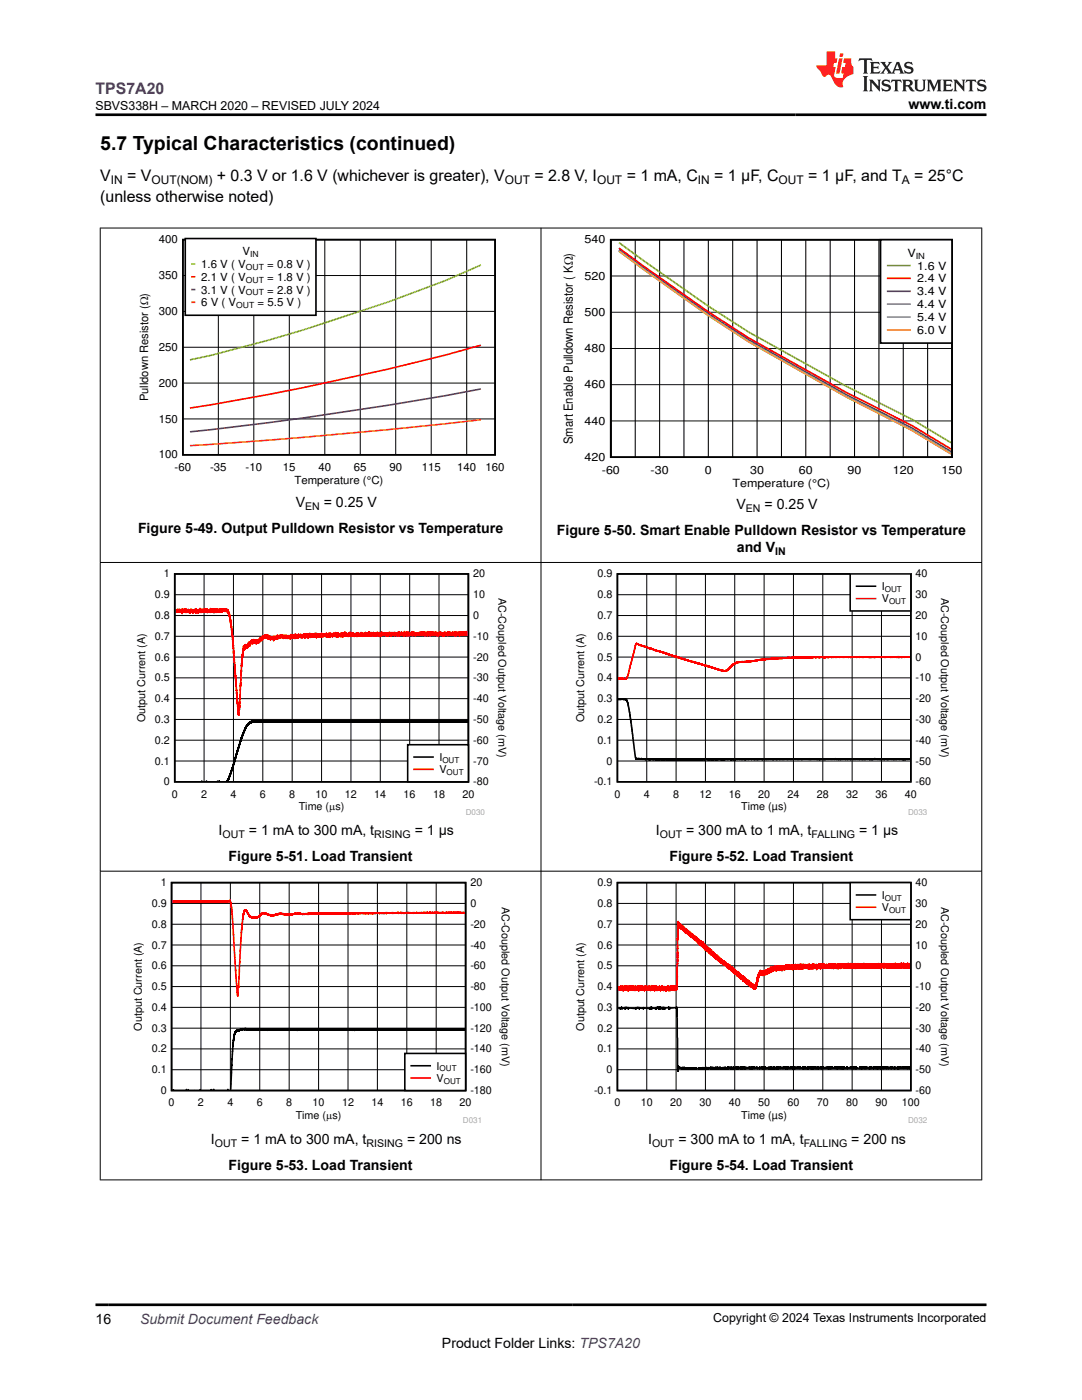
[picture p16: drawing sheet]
<svg xmlns="http://www.w3.org/2000/svg" width="216mm" height="279mm" viewBox="0 0 216 279" stroke-linecap="round" stroke-linejoin="round" font-family="sans-serif">
<defs><g id="words">
<text font-size="3.9" x="20" y="29.9">5.7 Typical Characteristics (continued)</text>
<text font-size="3.2" fill="#00f" x="19" y="18.7">TPS7A20</text>
<g font-size="3.2">
<text x="20" y="40.3">(unless otherwise noted)</text>
<text x="20" y="36.1">V</text>
<text x="25.4" y="36.1">= V</text>
<text x="43.3" y="36.1">+ 0.3 V or 1.6 V (whichever is greater), V</text>
<text x="106.6" y="36.1">= 2.8 V, I</text>
<text x="125" y="36.1">= 1 mA, C</text>
<text x="142.5" y="36.1">= 1 µF, C</text>
<text x="161.3" y="36.1">= 1 µF, and T</text>
<text x="182.4" y="36.1">= 25°C</text>
</g>
<g font-size="2.8">
<text x="181.3" y="21.8">www.ti.com</text>
<text x="59" y="101.1">V</text>
<text x="64.6" y="101.1">= 0.25 V</text>
<text x="147" y="101.6">V</text>
<text x="152.6" y="101.6">= 0.25 V</text>
<text x="27.5" y="106.3">Figure 5-49. Output Pulldown Resistor vs Temperature</text>
<text x="111.1" y="106.9">Figure 5-50. Smart Enable Pulldown Resistor vs Temperature</text>
<text x="147" y="110.3">and V</text>
<text x="43.6" y="166.6">I</text>
<text x="49.7" y="166.6">= 1 mA to 300 mA, t</text>
<text x="82.8" y="166.6">= 1 µs</text>
<text x="130.9" y="166.6">I</text>
<text x="136.9" y="166.6">= 300 mA to 1 mA, t</text>
<text x="171.4" y="166.6">= 1 µs</text>
<text x="45.6" y="171.9">Figure 5-51. Load Transient</text>
<text x="133.6" y="171.9">Figure 5-52. Load Transient</text>
<text x="42.1" y="228.3">I</text>
<text x="45.6" y="233.5">Figure 5-53. Load Transient</text>
<text x="48.1" y="228.3">= 1 mA to 300 mA, t</text>
<text x="81.2" y="228.3">= 200 ns</text>
<text x="129.3" y="228.3">I</text>
<text x="133.6" y="233.5">Figure 5-54. Load Transient</text>
<text x="135.4" y="228.3">= 300 mA to 1 mA, t</text>
<text x="169.9" y="228.3">= 200 ns</text>
<text x="19" y="264.2">16</text>
<text x="88.2" y="269">Product Folder Links: TPS7A20</text>
</g>
<text font-size="2.8" fill="#00f" x="27.9" y="264.2">Submit Document Feedback</text>
<g font-size="2.5">
<text x="19" y="21.9">SBVS338H – MARCH 2020 – REVISED JULY 2024</text>
<text x="114.3" y="88.7" transform="rotate(-90 114.3 88.7)">Smart Enable Pulldown Resistor ( K:)</text>
<text x="142.3" y="263.9">Copyright © 2024 Texas Instruments Incorporated</text>
</g>
<g font-size="2.4">
<text x="22.1" y="36.7">IN</text>
<text x="30.2" y="36.7">OUT(NOM)</text>
<text x="100.7" y="36.7">OUT</text>
<text x="119.1" y="36.7">OUT</text>
<text x="139.3" y="36.7">IN</text>
<text x="155.4" y="36.7">OUT</text>
<text x="180" y="36.7">A</text>
</g>
<text font-size="2.3" x="29.6" y="80.1" transform="rotate(-90 29.6 80.1)">Pulldown Resistor (:)</text>
<g font-size="2.2">
<text x="31.7" y="48.6">400</text>
<text x="40.2" y="53.5">1.6 V ( V</text>
<text x="48.4" y="51">V</text>
<text x="53.3" y="53.5">= 0.8 V )</text>
<text x="116.6" y="48.6">540</text>
<text x="181.1" y="51.2">V</text>
<text x="183" y="53.8">1.6 V</text>
<text x="31.7" y="55.7">350</text>
<text x="40.2" y="56">2.1 V ( V</text>
<text x="40.2" y="58.6">3.1 V ( V</text>
<text x="53.3" y="56">= 1.8 V )</text>
<text x="53.3" y="58.6">= 2.8 V )</text>
<text x="116.6" y="55.8">520</text>
<text x="183" y="56.4">2.4 V</text>
<text x="183" y="58.9">3.4 V</text>
<text x="31.7" y="62.9">300</text>
<text x="40.2" y="61.1">6 V ( V</text>
<text x="51.4" y="61.1">= 5.5 V )</text>
<text x="116.6" y="63.1">500</text>
<text x="183" y="61.5">4.4 V</text>
<text x="183" y="64.1">5.4 V</text>
<text x="31.7" y="70">250</text>
<text x="116.6" y="70.3">480</text>
<text x="183" y="66.6">6.0 V</text>
<text x="31.7" y="77.2">200</text>
<text x="116.6" y="77.5">460</text>
<text x="31.7" y="84.3">150</text>
<text x="116.6" y="84.7">440</text>
<text x="31.7" y="91.5">100</text>
<text x="34.8" y="94">-60</text>
<text x="41.9" y="94">-35</text>
<text x="49" y="94">-10</text>
<text x="56.5" y="94">15</text>
<text x="63.5" y="94">40</text>
<text x="70.6" y="94">65</text>
<text x="77.7" y="94">90</text>
<text x="84.1" y="94">115</text>
<text x="91.2" y="94">140</text>
<text x="96.9" y="94">160</text>
<text x="116.6" y="92">420</text>
<text x="120.1" y="94.5">-60</text>
<text x="129.8" y="94.5">-30</text>
<text x="140.7" y="94.5">0</text>
<text x="149.7" y="94.5">30</text>
<text x="159.4" y="94.5">60</text>
<text x="169.1" y="94.5">90</text>
<text x="178.2" y="94.5">120</text>
<text x="187.9" y="94.5">150</text>
<text x="58.8" y="96.6">Temperature (°C)</text>
<text x="146.2" y="97.1">Temperature (°C)</text>
</g>
<g font-size="2.1">
<text x="60.9" y="101.7">EN</text>
<text x="148.8" y="102.2">EN</text>
<text x="154.7" y="110.8">IN</text>
<text x="30.9" y="119.4">0.9</text>
<text x="32.7" y="115.2">1</text>
<text x="94.4" y="119.4">10</text>
<text x="94.4" y="115.2">20</text>
<text x="99.5" y="119.3" transform="rotate(90 99.5 119.3)">AC-Coupled Output Voltage (mV)</text>
<text x="119.3" y="119.4">0.8</text>
<text x="119.3" y="115.2">0.9</text>
<text x="176" y="117.8">I</text>
<text x="182.7" y="119.4">30</text>
<text x="182.7" y="115.2">40</text>
<text x="187.8" y="119.3" transform="rotate(90 187.8 119.3)">AC-Coupled Output Voltage (mV)</text>
<text x="30.9" y="123.5">0.8</text>
<text x="94.4" y="123.5">0</text>
<text x="119.3" y="123.5">0.7</text>
<text x="176" y="120.2">V</text>
<text x="182.7" y="123.5">20</text>
<text x="30.9" y="131.8">0.6</text>
<text x="30.9" y="127.7">0.7</text>
<text x="94.4" y="131.8">-20</text>
<text x="94.4" y="127.7">-10</text>
<text x="119.3" y="131.8">0.5</text>
<text x="119.3" y="127.7">0.6</text>
<text x="182.7" y="131.8">0</text>
<text x="182.7" y="127.7">10</text>
<text x="30.9" y="136">0.5</text>
<text x="94.4" y="136">-30</text>
<text x="119.3" y="136">0.4</text>
<text x="182.7" y="136">-10</text>
<text x="30.9" y="140.1">0.4</text>
<text x="94.4" y="140.1">-40</text>
<text x="119.3" y="140.1">0.3</text>
<text x="182.7" y="140.1">-20</text>
<text x="28.9" y="144.1" transform="rotate(-90 28.9 144.1)">Output Current (A)</text>
<text x="30.9" y="148.4">0.2</text>
<text x="30.9" y="144.3">0.3</text>
<text x="94.4" y="148.4">-60</text>
<text x="94.4" y="144.3">-50</text>
<text x="116.6" y="144.1" transform="rotate(-90 116.6 144.1)">Output Current (A)</text>
<text x="119.3" y="148.4">0.1</text>
<text x="119.3" y="144.3">0.2</text>
<text x="182.7" y="148.4">-40</text>
<text x="182.7" y="144.3">-30</text>
<text x="30.9" y="152.6">0.1</text>
<text x="87.7" y="151.9">I</text>
<text x="87.7" y="154.3">V</text>
<text x="94.4" y="152.6">-70</text>
<text x="121" y="152.6">0</text>
<text x="182.7" y="152.6">-50</text>
<text x="32.7" y="156.7">0</text>
<text x="34.3" y="159.2">0</text>
<text x="40.1" y="159.2">2</text>
<text x="46" y="159.2">4</text>
<text x="51.8" y="159.2">6</text>
<text x="57.7" y="159.2">8</text>
<text x="59.6" y="161.7">Time (Ps)</text>
<text x="63" y="159.2">10</text>
<text x="68.8" y="159.2">12</text>
<text x="74.7" y="159.2">14</text>
<text x="80.5" y="159.2">16</text>
<text x="86.4" y="159.2">18</text>
<text x="92.3" y="159.2">20</text>
<text x="94.4" y="156.7">-80</text>
<text x="118.5" y="156.7">-0.1</text>
<text x="122.6" y="159.2">0</text>
<text x="128.4" y="159.2">4</text>
<text x="134.3" y="159.2">8</text>
<text x="139.6" y="159.2">12</text>
<text x="145.4" y="159.2">16</text>
<text x="147.9" y="161.7">Time (µs)</text>
<text x="151.3" y="159.2">20</text>
<text x="157.1" y="159.2">24</text>
<text x="163" y="159.2">28</text>
<text x="168.8" y="159.2">32</text>
<text x="174.7" y="159.2">36</text>
<text x="180.6" y="159.2">40</text>
<text x="182.7" y="156.7">-60</text>
<text x="44.4" y="167.2">OUT</text>
<text x="74.7" y="167.2">RISING</text>
<text x="131.6" y="167.2">OUT</text>
<text x="161.9" y="167.2">FALLING</text>
<text x="32.1" y="176.9">1</text>
<text x="93.9" y="176.9">20</text>
<text x="119.3" y="176.9">0.9</text>
<text x="176" y="179.4">I</text>
<text x="182.7" y="176.9">40</text>
<text x="30.3" y="185.2">0.8</text>
<text x="30.3" y="181">0.9</text>
<text x="93.9" y="185.2">-20</text>
<text x="93.9" y="181">0</text>
<text x="100.1" y="180.9" transform="rotate(90 100.1 180.9)">AC-Coupled Output Voltage (mV)</text>
<text x="119.3" y="185.2">0.7</text>
<text x="119.3" y="181">0.8</text>
<text x="176" y="181.8">V</text>
<text x="182.7" y="185.2">20</text>
<text x="182.7" y="181">30</text>
<text x="187.8" y="180.9" transform="rotate(90 187.8 180.9)">AC-Coupled Output Voltage (mV)</text>
<text x="30.3" y="189.3">0.7</text>
<text x="93.9" y="189.3">-40</text>
<text x="119.3" y="189.3">0.6</text>
<text x="182.7" y="189.3">10</text>
<text x="30.3" y="197.6">0.5</text>
<text x="30.3" y="193.5">0.6</text>
<text x="93.9" y="197.6">-80</text>
<text x="93.9" y="193.5">-60</text>
<text x="119.3" y="197.6">0.4</text>
<text x="119.3" y="193.5">0.5</text>
<text x="182.7" y="197.6">-10</text>
<text x="182.7" y="193.5">0</text>
<text x="30.3" y="201.7">0.4</text>
<text x="93.9" y="201.7">-100</text>
<text x="119.3" y="201.7">0.3</text>
<text x="182.7" y="201.7">-20</text>
<text x="28.3" y="205.7" transform="rotate(-90 28.3 205.7)">Output Current (A)</text>
<text x="30.3" y="205.9">0.3</text>
<text x="93.9" y="205.9">-120</text>
<text x="116.6" y="205.7" transform="rotate(-90 116.6 205.7)">Output Current (A)</text>
<text x="119.3" y="205.9">0.2</text>
<text x="182.7" y="205.9">-30</text>
<text x="30.3" y="214.2">0.1</text>
<text x="30.3" y="210">0.2</text>
<text x="87.1" y="213.5">I</text>
<text x="87.1" y="215.9">V</text>
<text x="93.9" y="214.2">-160</text>
<text x="93.9" y="210">-140</text>
<text x="119.3" y="210">0.1</text>
<text x="121" y="214.2">0</text>
<text x="182.7" y="210">-40</text>
<text x="182.7" y="214.2">-50</text>
<text x="32.1" y="218.3">0</text>
<text x="33.6" y="220.8">0</text>
<text x="39.5" y="220.8">2</text>
<text x="45.4" y="220.8">4</text>
<text x="51.2" y="220.8">6</text>
<text x="57.1" y="220.8">8</text>
<text x="62.4" y="220.8">10</text>
<text x="68.2" y="220.8">12</text>
<text x="74.1" y="220.8">14</text>
<text x="80" y="220.8">16</text>
<text x="85.8" y="220.8">18</text>
<text x="91.7" y="220.8">20</text>
<text x="93.9" y="218.3">-180</text>
<text x="118.5" y="218.3">-0.1</text>
<text x="122.6" y="220.8">0</text>
<text x="127.9" y="220.8">10</text>
<text x="133.7" y="220.8">20</text>
<text x="139.6" y="220.8">30</text>
<text x="145.4" y="220.8">40</text>
<text x="151.3" y="220.8">50</text>
<text x="157.1" y="220.8">60</text>
<text x="163" y="220.8">70</text>
<text x="168.8" y="220.8">80</text>
<text x="174.7" y="220.8">90</text>
<text x="179.9" y="220.8">100</text>
<text x="182.7" y="218.3">-60</text>
<text x="59" y="223.3">Time (Ps)</text>
<text x="147.9" y="223.3">Time (µs)</text>
<text x="42.9" y="228.8">OUT</text>
<text x="73.1" y="228.8">RISING</text>
<text x="130.1" y="228.8">OUT</text>
<text x="160.4" y="228.8">FALLING</text>
</g>
<g font-size="1.7">
<text x="49.1" y="53.9">OUT</text>
<text x="49.9" y="51.3">IN</text>
<text x="182.7" y="51.6">IN</text>
<text x="49.1" y="56.4">OUT</text>
<text x="49.1" y="59">OUT</text>
<text x="47.2" y="61.5">OUT</text>
</g>
<g font-size="1.6">
<text x="176.6" y="118.1">OUT</text>
<text x="177.4" y="120.6">OUT</text>
<text x="88.3" y="152.2">OUT</text>
<text x="89.1" y="154.7">OUT</text>
<text x="176.6" y="179.7">OUT</text>
<text x="177.4" y="182.2">OUT</text>
<text x="87.7" y="213.8">OUT</text>
<text x="88.5" y="216.3">OUT</text>
</g>
<g font-size="1.6" fill="#a8a8a8">
<text x="92.9" y="162.6">D030</text>
<text x="181.2" y="162.6">D033</text>
<text x="92.4" y="224.2">D031</text>
<text x="181.2" y="224.2">D032</text>
</g>
</g></defs>
<path d="M36.5 47.8h62.3v43h-62.3z" fill="none" stroke="#000" stroke-width=".33"/>
<g fill="none" stroke="#000" stroke-width=".2">
<path d="M36.5 55h62.3M43.6 47.8v43M50.6 47.8v43M57.7 47.8v43M64.8 47.8v43M71.9 47.8v43M79 47.8v43M86 47.8v43M93.1 47.8v43M36.5 76.5h62.3M36.5 69.3h62.3M36.5 62.1h62.3"/>
<path d="M36.5 83.6h62.3"/>
</g>
<path d="M96 52.9l-7.1 3.1a350.1 350.1 0 0 1-51 15.8" fill="none" stroke="#98cc00" stroke-width=".33"/>
<path d="M96 68.9a530.1 530.1 0 0 1-58.1 12.5" fill="none" stroke="#f00" stroke-width=".33"/>
<path d="M96 77.6a726.1 726.1 0 0 1-58.1 8.6" fill="none" stroke="#7f007f" stroke-width=".33"/>
<path d="M96 83.8a1142.5 1142.5 0 0 1-58.1 5.1" fill="none" stroke="#ff6500" stroke-width=".33"/>
<path d="M37 47.6h26v15.3h-26z" fill-rule="evenodd" fill="#fff"/>
<path d="M37 47.6h26v15.3h-26z" fill="none" stroke="#000" stroke-width=".33"/>
<path d="M38.3 52.7h.5" fill="none" stroke="#98cc00" stroke-width=".33"/>
<path d="M38.3 55.2h.5" fill="none" stroke="#f00" stroke-width=".33"/>
<path d="M38.3 57.8h.5" fill="none" stroke="#7f007f" stroke-width=".33"/>
<path d="M38.3 60.3h.5" fill="none" stroke="#ff6500" stroke-width=".33"/>
<path d="M121.9 47.8h68.1v43.4h-68.1z" fill="none" stroke="#000" stroke-width=".35"/>
<g fill="none" stroke="#000" stroke-width=".2">
<path d="M121.9 55.1h68.1M126.8 47.8v43.4M131.6 47.8v43.4M136.5 47.8v43.4M141.3 47.8v43.4M146.2 47.8v43.4M151.1 47.8v43.4M155.9 47.8v43.4M160.8 47.8v43.4M165.7 47.8v43.4M170.5 47.8v43.4M175.4 47.8v43.4"/>
<path d="M180.2 47.8v43.4M185.1 47.8v43.4M121.9 76.8h68.1M121.9 69.5h68.1M121.9 62.3h68.1M121.9 84h68.1"/>
</g>
<path d="M123.5 48.4l17.8 12.7 8.1 5.2 19.5 10.8 13 6.5 7.9 4.8" fill="none" stroke="#98cc00" stroke-width=".35"/>
<path d="M123.5 49.5l17.8 12.7 8.1 5.3 19.5 10.8 13 6.6 7.9 4.7" fill="none" stroke="#f00" stroke-width=".35"/>
<path d="M123.5 49.9l17.8 12.7 8.1 5.3 19.5 10.9 13 6.6 7.9 4.7" fill="none" stroke="#7f007f" stroke-width=".35"/>
<path d="M123.5 50l17.8 12.9 8.1 5.2 19.5 11 13 6.6 7.9 4.7" fill="none" stroke="#3265ff" stroke-width=".35"/>
<path d="M123.5 50.1l17.8 12.8 8.1 5.3 19.5 11 13 6.6 7.9 4.7" fill="none" stroke="#32cccc" stroke-width=".35"/>
<path d="M123.5 50.1l17.8 12.9 8.1 5.2 19.5 11 13 6.6 7.9 4.8" fill="none" stroke="#ff9800" stroke-width=".35"/>
<path d="M175.7 47.8h14.3v20.7h-14.3z" fill-rule="evenodd" fill="#fff"/>
<path d="M175.7 47.8h14.3v20.7h-14.3z" fill="none" stroke="#000" stroke-width=".35"/>
<path d="M177.1 53h4.5" fill="none" stroke="#98cc00" stroke-width=".35"/>
<path d="M177.1 55.6h4.5" fill="none" stroke="#f00" stroke-width=".35"/>
<path d="M177.1 58.1h4.5" fill="none" stroke="#7f007f" stroke-width=".35"/>
<path d="M177.1 60.7h4.5" fill="none" stroke="#3265ff" stroke-width=".35"/>
<path d="M177.1 63.3h4.5" fill="none" stroke="#32cccc" stroke-width=".35"/>
<path d="M177.1 65.8h4.5" fill="none" stroke="#ff9800" stroke-width=".35"/>
<path d="M34.9 114.5h58.6v41.5h-58.6zM40.3 155.9h.1M41.1 155.9h.1M41.2 155.9h.1M43.4 155.9h.1M43.7 155.9h.1M45.3 155.9h.1M93.3 144l-.1 .1-.1-.2v.2v-.2l-.1 .2-.1-.2-.1 .2v-.2v.2l-.1-.2-.1 .1v-.1l-.2 .2v-.2v.1l-.1-.1-.1 .1-.1-.1v.2v-.2l-.1 .1-.2-.1-.1 .1v-.1v.2l-.1-.2v.2l-.1-.2-.1 .1-.1-.1v.2l-.2-.2-.1 .2-.1-.2v.1l-.1-.1-.1 .1v-.1v.1l-.1-.1v.1l-.1-.1v.2v-.2v.1l-.1-.1-.1 .1v-.1l-.1 .2v-.2l-.1 .1-.1-.1-.1 .2v-.1h-.1l-.1-.1v.1l-.1-.1v.2v-.2v.1l-.2-.1v.2l-.1-.2-.1 .1v-.1v.2l-.1-.2v.2v-.2l-.1 .2-.1-.2-.1 .2v-.2v.2v-.2l-.1 .2-.1-.2-.1 .1v-.1l-.1 .2-.1-.2-.2 .2v-.2l-.3 .2-.1-.2-.1 .2-.1-.2-.2 .1v-.1l-.1 .1-.1-.1-.1 .1-.1-.1-.2 .1-.1-.1v.1l-.2-.1v.1l-.1-.1v.2v-.2l-.2 .1-.1-.1-.2 .1v-.1l-.1 .1-.1-.1v.1l-.1-.1-.1 .1-.1-.1v.1l-.1-.1v.1l-.1-.1v.1l-.1-.1v.2l-.1-.2v.1l-.1-.1v.1l-.1-.1v.1v-.2l-.1 .3-.1-.2-.1 .1-.1-.1-.1 .1v-.1v.1l-.1-.1-.1 .1-.1-.1v.1v-.1l-.1 .2-.2-.2v.2l-.1-.2-.2 .2-.1-.2-.1 .1-.1-.1v.1v-.1l-.2 .1-.2-.1v.1l-.1-.1-.1 .1v-.1v.1l-.2-.2v.2l-.1-.1-.1 .1-.1-.1v.2l-.1-.2-.1 .2-.1-.2-.1 .1-.2-.1v.1l-.1-.1-.1 .1v-.1l-.2 .2-.1-.2v.1l-.1-.1v.1l-.2-.1v.1l-.1-.1-.2 .1-.1-.1v.1v-.1l-.3 .1v-.1v.1l-.2-.1v.2l-.1-.2-.1 .2-.1-.2v.1l-.2-.1-.1 .1v-.1v.1v-.2l-.1 .2-.1-.1v.1l-.2-.1v.1l-.1-.1v.1v-.1l-.1 .1-.1-.1-.1 .2v-.2l-.1 .2-.2-.3-.1 .2v-.1v.1l-.1-.1v.1l-.1-.1-.1 .2v-.2l-.1 .1-.1-.1v.1l-.2-.1-.1 .1v-.1l-.1 .2v-.2l-.2 .2-.1-.2-.1 .1-.1-.1v.2l-.1-.2-.1 .1v-.1l-.1 .1v-.1v.1v-.1v.1l-.1-.1-.1 .2-.1-.2-.1 .2-.1-.2v.2l-.1-.2-.2 .2-.1-.2v.2l-.1-.3v.2v-.2l-.1 .3-.1-.2-.1 .1-.1-.1-.1 .2-.2-.2-.1 .1v-.2l-.2 .3v-.2l-.2 .1-.1-.1-.1 .1-.1-.1-.1 .2v-.2l-.2 .2v-.2v.1l-.1-.1v.1v-.1l-.1 .1-.2-.2-.1 .2-.1-.1v.1l-.1-.1v.2l-.1-.2-.1 .2-.1-.2v.2l-.1-.2v.1l-.1-.1v.2v-.2l-.1 .2-.1-.2-.1 .2-.2-.2v.2v-.2l-.1 .2-.1-.2v.1l-.2-.1v.1l-.1-.1-.1 .1-.1-.1v.1v-.2v.2l-.1-.1-.2 .1v-.1v.1v-.1l-.2 .2-.1-.2-.2 .2-.1-.2-.1 .1-.1-.1-.1 .1-.1-.2v.2l-.1-.1-.2 .1v-.1l-.1 .1v-.1l-.1 .1-.1-.1-.2 .1v-.1v.2v-.2l-.1 .1-.2-.1v.2v-.2l-.2 .1-.1-.1-.1 .2-.1-.3v.2l-.1-.1-.1 .1-.3-.1v.1v-.1l-.2 .1v-.2l-.1 .2v-.1l-.1 .1v-.1l-.2 .2-.1-.2-.2 .1-.1-.1-.1 .1v-.1v.1l-.3-.1-.1 .2-.1-.2v.1l-.2-.1-.1 .2-.1-.2v.2l-.2-.2v.1l-.1-.1v.1l-.2-.1v.1l-.1-.1-.1 .1-.1-.2-.2 .3v-.2l-.1 .2-.1-.2-.1 .1v-.1l-.1 .2-.1-.2v.1l-.1-.1-.2 .1v-.1l-.2 .2-.1-.2v.1v-.1l-.1 .2-.1-.2v.2v-.2l-.2 .1v-.1l-.1 .2v-.2l-.1 .1-.1-.1v.2l-.1-.2-.1 .1v-.1l-.1 .2-.1-.2-.2 .1v-.1l-.1 .1v-.1v.1l-.1-.1v.1l-.2-.1-.2 .1-.1-.2-.1 .2v-.1l-.1 .1-.1-.1-.1 .2v-.2l-.1 .2-.1-.2-.2 .1-.1-.1-.1 .2-.1-.3-.2 .3v-.2v.1v-.1l-.1 .1-.2-.1v.1v-.1l-.2 .2v-.2l-.2 .1v-.1l-.1 .2v-.2v.2l-.1-.2v.1v-.1l-.1 .1-.1-.1v.2l-.1-.2-.1 .1v-.1v.2l-.2-.2-.1 .2-.1-.2v.1l-.1-.2-.1 .3-.1-.3-.1 .3v-.3v.3l-.1-.2-.1 .1-.1-.1v.2l-.2-.2-.1 .2v-.2l-.1 .1-.1-.2v.2v-.1l-.1 .1-.1-.1v.2v-.2l-.1 .2-.2-.2-.1 .1-.1-.1v.2l-.1-.2v.1l-.1-.1-.1 .1v-.2l-.1 .3v-.2l-.1 .2-.1-.2-.1 .2v-.2l-.1 .1-.2-.1v.1v-.1v.1l-.1-.1-.1 .2-.1-.2v.1l-.1-.1-.1 .2v-.2l-.2 .1-.2-.1-.1 .2v-.2v.1l-.1-.1-.1 .1-.1-.1-.1 .2-.1-.2-.1 .1v-.1v.1l-.1-.1-.2 .2-.1-.2-.1 .1v-.1v.1v-.1l-.1 .1-.1-.1v.1l-.1-.1v.1v-.1l-.1 .1-.2-.1-.1 .1-.1-.1v.2l-.1-.2-.1 .1v-.1l-.2 .1-.1-.1v.1v-.1l-.1 .1v-.1v.1l-.2-.1-.1 .1-.1-.1-.1 .1v-.1l-.2 .1v-.1l-.1 .1v-.1l-.1 .2v-.2l-.2 .2-.2-.2v.2l-.1-.2v.2l-.3-.2-.1 .3-.1-.2v.3v-.3l-.1 .2v-.2l-.4 .5v-.2l-.4 .7v-.1l-.6 1.3v-.2l-2.5 8.2v-.2l-.7 1.9" fill="none" stroke="#000" stroke-width=".32"/>
<g fill="none" stroke="#000" stroke-width=".2">
<path d="M34.9 118.7h58.6M40.7 114.5v41.5M46.6 114.5v41.5M52.4 114.5v41.5M58.3 114.5v41.5M64.2 114.5v41.5M70 114.5v41.5M75.9 114.5v41.5M81.7 114.5v41.5M87.6 114.5v41.5M34.9 139.4h58.6M34.9 135.3h58.6"/>
<path d="M34.9 131.1h58.6M34.9 127h58.6M34.9 122.8h58.6M34.9 151.9h58.6M34.9 147.7h58.6M34.9 143.6h58.6"/>
</g>
<path d="M35 121.6v.5l.1-.4v.3l.1-.3 .1 .4v-.4l.1 .5v-.5v.4l.1-.5v.5v-.5v.5l.1-.4 .1 .4 .1-.4v.4v-.5l.1 .5v-.4l.1 .5v-.5l.1 .5v-.6v.6v-.5l.1 .4 .1-.4v.8l.1-1v.5l.1-.3v.4l.1-.5v.4v-.4l.1 .6 .1-.6v.5l.1-.5v.6l.1-.6 .1 .7 .1-.7v.4l.1-.3 .1 .4 .1-.4v.5l.1-.6 .1 .6 .1-.5v.5v-.5l.1 .6v-.5l.1 .4 .1-.6 .1 .5v-.4l.1 .5v-.4l.1 .4v-.5l.1 .6v-.5l.2 .3v-.4v.5v-.5l.1 .5 .1-.5 .1 .6 .1-.7v.5l.1-.5v.6l.1-.5 .1 .6v-.6l.1 .5 .1-.4v.5l.1-.6 .1 .4v-.5v.5l.1-.7 .2 .8v-.4v.2l.1-.3v.4l.1-.5v.5l.1-.4v.3v-.3l.1 .3v-.4l.1 .6 .2-.6v.6v-.4v.3v-.5l.1 .5 .1-.5v.6v-.7l.1 .6v-.6v.5v-.4l.1 .5v-.5v.4l.1-.3v.5v-.6l.1 .6v-.7l.1 .7 .1-.5v.4v-.4l.1 .4 .1-.5v.5l.1-.4v.5l.1-.7v.6v-.4v.4v-.4l.2 .3v-.5l.1 .7v-.6v.6l.1-.6v.5l.1-.4v.4v-.4l.1 .3v-.5l.1 .8 .1-.8 .1 .7 .1-.6 .1 .6 .1-.6v.5v-.5l.2 .6v-.6l.1 .5 .1-.5v.6v-.5l.1 .4 .1-.4v.4v-.5l.1 .5v-.6l.1 .6 .1-.6v.7l.1-.5v.4l.1-.6 .1 .6v-.6v.5v-.4v.4l.1-.4 .2 .4v-.5l.1 .5 .1-.5v.5l.1-.5 .1 .6 .1-.4 .1 .3v-.4l.1 .6v-.5l.1 .7 .1-.4 .2 .8v-.3v.6l.1-.3 .5 4.1v-.2l1.2 16 .1-2.1 .1 1 .4-9.2v.2l.4-3.7v.8l.1-.6 .1 .5 .1-.8v.8l.1-1 .1 .7v-.5l.1 .5v-.6l.1 .5v-.5l.1 .6v-.7v.6l.1-.4v.3l.1-.7v.5v-.7v.7l.2-.7v.8l.1-.7v.4l.2-.8v.5l.1-.7v.7l.1-.7 .1 .7 .1-.7v.7l.1-.8 .1 .6v-.4l.1 .4v-.3l.1 .2v-.4v.6l.1-.6 .1 .7v-.6v.6l.1-.6 .1 .5 .1-.5v.4l.1-.5v.5v-.5v.6l.1-.5 .1 .5v-.7l.1 .5 .1-.8v.6l.1-.5 .1 .5 .1-.7 .1 .4v-.3v.4l.1-.7v.6l.1-.6 .1 .4 .1-.5v.4l.1-.4v.4l.1-.6v.7l.1-.6v.4v-.4l.1 .4 .1-.4v.5v-.4l.1 .3 .1-.3v.4v-.6l.1 .8 .1-.6v.5v-.4l.1 .4v-.3v.5l.1-.7 .2 .8v-.6l.1 .5v-.5l.1 .5 .1-.5v.5l.2-.5v.3v-.3v.4v-.4l.1 .8 .1-.9 .1 .7v-.6v.5l.1-.5 .1 .4 .1-.5 .1 .4v-.4v.3l.1-.2v.3v-.3v.5v-.8l.1 .6 .1-.6v.6v-.4l.1 .4 .1-.5v.4v-.5v.5l.1-.3 .1 .2v-.3v.4l.1-.6v.5l.1-.5v.5l.1-.4v.5l.1-.5 .1 .4v-.5l.1 .7v-.5v.5v-.6l.1 .5v-.4v.4l.2-.4v.4l.1-.5v.4v-.3l.1 .4v-.4l.1 .5v-.6l.1 .5 .1-.4v.4v-.4l.1 .4v-.3v.4v-.5l.1 .5 .1-.5 .1 .4v-.3l.1 .4 .1-.5 .1 .6v-.9l.1 .8v-.6l.1 .6v-.5v.2l.1-.2v.2v-.3l.1 .3v-.2v.4v-.4l.1 .4v-.5v.5l.1-.5 .1 .5 .1-.7 .1 .8v-.6v.3v-.5l.1 .6v-.6l.1 .7 .1-.6v.6l.1-.5v.5l.1-.5 .1 .4v-.6v.7l.1-.7v.5v-.5l.1 .5 .1-.4 .1 .5v-.5v.5v-.6l.1 .5 .1-.4v.3l.1-.4v.7l.1-.6v.5l.2-.6 .1 .4v-.4v.6l.2-.6v.8l.1-.9 .1 .5 .1-.5v.6v-.6l.2 .7v-.6l.1 .6v-.7l.1 .9 .1-.9v.6l.1-.6 .1 .6v-.7v.6l.1-.6 .1 .8 .1-.7 .1 .6 .1-.5v.5l.1-.4v.4l.1-.5 .1 .5 .1-.6 .1 .6v-.7l.1 .6v-.4l.1 .5v-.6v.4l.1-.5v.9l.2-.8 .1 .5 .1-.5 .1 .6v-.6l.1 .6v-.6l.1 .6v-.5l.1 .4 .1-.5 .1 .7v-.8l.1 .6v-.5l.2 .6 .1-.6 .1 .5v-.5v.4l.1-.4 .1 .5 .1-.4v.4l.1-.4v.4l.1-.5v.4v-.5l.2 .7v-.6v.5l.1-.5v.6v-.5l.1 .3v-.5l.1 .6 .1-.5v.6l.1-.7v.8l.1-.8v.4v-.2l.1 .3v-.3v.4l.1-.5 .1 .4v-.5l.1 .5v-.4v.6l.1-.6v.5v-.6l.1 .5v-.4l.1 .4v-.5l.1 .6v-.4v.4l.2-.5v.5v-.7l.1 .7 .1-.5v.4v-.6l.1 .8 .1-.6v.6l.1-.7 .1 .5v-.5v.7v-.7l.1 .5v-.4v.4l.1-.4v.5l.1-.5 .1 .5 .1-.5v.5v-.5v.6v-.7l.1 .5 .1-.5 .1 .7 .1-.7v.7l.1-.7v.6l.1-.6v.5v-.5l.1 .5 .1-.4v.4v-.7l.1 .7 .1-.5 .1 .4v-.4v.5l.1-.5 .1 .5 .1-.4 .1 .5 .1-.6v.6v-.6v.4l.1-.4v.4l.1-.6 .1 .7v-.7l.1 .7 .1-.5v.5v-.6l.2 .6v-.5l.1 .5v-.4l.1 .3v-.4v.5v-.6v.5l.1-.3v.4l.1-.4v.5v-.5l.2 .4v-.4l.1 .4 .1-.5v.5v-.6l.1 .8 .1-.7v.5l.1-.4v.4v-.5l.1 .5v-.6l.1 .6v-.4l.1 .3v-.3l.1 .4v-.4v.5l.1-.5v.5l.1-.8 .1 .8 .1-.6v.4l.1-.5v.7l.1-.6 .1 .5v-.5v.4l.1-.3v.4l.1-.4v.5l.1-.7 .1 .4v-.5l.1 .7v-.4l.1 .4 .1-.5v.3v-.4l.1 .6v-.6v.6l.1-.4v.2l.1-.2v.3v-.6l.2 .7v-.8v.6v-.4v.4l.1-.3 .1 .5v-.5l.1 .4v-.6l.1 .8 .1-.7 .1 .6v-.5l.1 .4 .1-.4v.3v-.5l.1 .7 .1-.5v.4v-.4l.1 .4 .1-.4 .1 .6 .1-.7v.4l.1-.5v.5v-.3v.5l.1-.7 .1 .6 .1-.5v.5v-.5l.2 .5v-.6v.8v-.6l.1 .4v-.4l.1 .5v-.5v.5v-.6l.1 .6 .1-.7v.7l.1-.7v.6v-.5v.5l.1-.5v.5l.1-.4v.4v-.3l.1 .3 .1-.4v.4l.1-.5 .1 .5v-.5v.4v-.4v.4v-.3l.1 .3 .1-.3v.5l.1-.6v.6l.1-.5v.4l.1-.5 .1 .6v-.5l.1 .5v-.4l.1 .3v-.4l.1 .3v-.5v.6l.1-.6 .1 .7v-.5l.1 .5v-.5v.4l.1-.4 .1 .3v-.5l.1 .6 .1-.5 .1 .4 .1-.4v.4v-.5l.1 .6v-.5l.1 .6v-.7l.1 .5 .1-.4v.5l.1-.4v.3l.1-.4 .1 .6v-.6v.5v-.4v.3l.1-.5v.5l.1-.5 .1 .6v-.6v.5l.1-.4v.6v-.8l.2 .7 .1-.6 .1 .5v-.5v.6l.1-.7v.4v-.2l.1 .3v-.3v.5l.1-.5 .1 .5v-.5l.1 .6 .1-.9 .1 .7 .1-.4 .1 .5 .1-.6v.7l.2-.7v.6l.1-.5 .1 .5v-.7l.1 .8 .1-.6 .1 .4v-.3v.4l.1-.4 .1 .4 .1-.6 .1 .6 .1-.7 .1 .8 .1-.6 .1 .3v-.5v.6l.1-.4 .1 .4v-.4v.5v-.4l.1 .5v-.5v.3l.1-.4v.4l.1-.3v.4v-.4v.4l.1-.4v.4v-.5l.1 .4 .1-.4v.4v-.3v.3l.1-.4 .1 .5 .1-.6v.5l.2-.5 .1 .6v-.5l.1 .5 .1-.6 .1 .6 .1-.7v.7l.1-.7 .1 .6v-.4l.1 .4v-.5v.4v-.4l.1 .7v-.7v.5l.1-.4v.5l.1-.5 .1 .5v-.5v.4v-.5l.1 .5v-.5l.1 .7 .1-.8v.7l.1-.6 .2 .5v-.5v.5l.1-.6v.8v-.7l.1 .5 .1-.6 .1 .6 .1-.5 .1 .5 .1-.5v.6v-.7v.6v-.4v.3l.1-.3 .1 .3v-.3l.1 .4v-.4v.5l.1-.6 .1 .6 .1-.6 .1 .4v-.3l.1 .6v-.5v.4l.1-.5 .1 .5v-.6l.1 .7v-.6v.4l.1-.4v.5l.1-.6v.6l.1-.7v.7l.1-.6v.5l.1-.5v.6v-.4l.1 .3 .1-.4 .1 .6 .2-.6 .1 .5v-.5v.6l.2-.7v.3v-.3v.5l.1-.4 .1 .4v-.4l.1 .4v-.4v.4l.1-.4v.4l.1-.4 .1 .6v-.8l.1 .6v-.6l.1 .5v-.3v.3l.1-.2v.3l.1-.5v.6v-.7l.1 .6v-.3v.3l.2-.4v.4l.1-.4 .1 .3v-.4v.5l.1-.5 .1 .6v-.6l.1 .5v-.5l.1 .7v-.7l.1 .6 .1-.7v.8l.1-.7 .1 .5v-.4l.1 .3v-.4l.1 .5v-.5l.1 .5v-.5v.5l.1-.4 .1 .6v-.8l.1 .8 .1-.8 .1 .7v-.7l.1 .6v-.5l.1 .5v-.5l.1 .5v-.6l.1 .7 .1-.7v.5l.1-.5 .1 .7 .1-.6 .1 .5 .1-.5 .1 .4v-.4v.4v-.6l.1 .6 .1-.5 .1 .7v-.6v.2" fill="none" stroke="#f00" stroke-width=".32"/>
<path d="M81.3 148.6h12.2v7.4h-12.2z" fill-rule="evenodd" fill="#fff"/>
<path d="M81.3 148.6h12.2v7.4h-12.2zM82.6 151.1h3.8" fill="none" stroke="#000" stroke-width=".32"/>
<path d="M82.6 153.5h3.8" fill="none" stroke="#f00" stroke-width=".32"/>
<path d="M123.2 114.5h58.5v41.5h-58.5zM123.3 139.5h1.5l.3 .2 .2 .5 .7 4.2 .8 6.6 .1 .5 .1-.1 .1 .1 .4-.1v.1h.4l.1-.1 .1 .1 .6-.1 .1 .2 .1-.2v.2l.2-.2 .4 .2 .6-.1 .3 .1 .3-.1 .2 .1 .2-.1 .1 .1 .7-.1 .2 .1 .2-.1v.1l.5-.1 .3 .1v-.1l.1 .1 .3-.1v.1l.2-.1 .1 .1 .1-.1 .2 .1v-.1l.1 .1 .1-.1 .2 .1v-.1l.5 .1 .1-.1 .2 .1v-.1v.1l.5-.1 .4 .1 .1-.1 .2 .1 .2-.1 .2 .1 .5-.1 1 .1 .2-.1 .1 .1 .6-.1 .1 .1v-.1l.3 .1 .2-.1v.1l.1-.1 .2 .1 .7-.1 .4 .1 .5-.1v.1l.1-.1v.1h.3v-.1v.1v-.1v.1h.2l.1-.2 .2 .2 .1-.1 .6 .1v-.2l.7 .2v-.1v.1l.8-.1v.1l1-.1v.1l.1-.1 .5 .1 .1-.1 .2 .1 .4-.1v-.1v.2l.2-.2 .1 .2 .4-.1v.1l.2-.2 .1 .2v-.2l.5 .2v-.2v.2l.7-.1v-.1v.2l.1-.2 .5 .2v-.1h.4v.1l.3-.1v.1v-.2l.3 .1v.1l.2-.2v.2l.1-.1 .1 .1v-.2l.8 .2v-.2v.2l.3-.1 .1 .1 .2-.2 .1 .2 .2-.1v.1l.1-.2 .3 .2 .1-.2 .5 .2v-.1l.3 .1v-.2v.2l.1-.2 .2 .2 .1-.1 .4 .1v-.2l.3 .2 .2-.1v.1l.1-.2v.2l.3-.2 .2 .2 .1-.1 .2 .1v-.2l.1 .1 .3-.1v.2v-.1l.3 .1v-.2l.2 .2 .2-.2v.2l.3-.1v-.1l.2 .2v-.2l.1 .1 .5-.1v.2l.3-.2v.2h.2l.2-.2v.2l.1-.2 .3 .2v-.1h1.2l.2-.1 .1 .1 .1-.1v.2h.2v-.2l1.3 .2v-.2l.2 .2 .1-.2 .3 .2v-.1v.1l.1-.2 .2 .2 .4-.2v.2l.2-.1 .1 .1v-.2l.6 .1 .6-.1 .1 .2 .2-.2v.2v-.2l.3 .1 .1-.1v.2l.2-.2v.1l.3-.1v.2l.1-.2v.1h.2l.1 .1 .3-.2v.2v-.2l.1 .2v-.2l.8 .1v-.1l.1 .2 .2-.2v.1h.4v-.1l.4 .2v-.2v.2l.2-.1h.6v-.1l.1 .2v-.2l.5 .2 .4-.2v.2l.1-.2 .2 .2 .3-.1v.1v-.2l.1 .2 .3-.2v.2l.2-.2v.2l.3-.1v-.1v.1h.5v.1l.2-.1 .3 .1 .1-.2 .5 .1v-.1v.1l.1-.1 .5 .2 .2-.1v.1l.2-.2 .1 .2v-.2l.3 .1v-.1v.1l.5 .1v-.2l.1 .1 .2-.1v.1l.3-.1 .1 .2 .1-.2 .9 .2v-.1l.3 .1v-.2l.3 .2v-.2l.8 .2v-.1l.4 .1 .1-.2v.2l.2-.1 .1 .1 .2-.1 .1 .1 .2-.2v.1h.7" fill="none" stroke="#000" stroke-width=".31"/>
<g fill="none" stroke="#000" stroke-width=".2">
<path d="M123.2 118.7h58.6M129.1 114.5v41.5M134.9 114.5v41.5M140.8 114.5v41.5M146.6 114.5v41.5M152.5 114.5v41.5M158.3 114.5v41.5M164.2 114.5v41.5M170 114.5v41.5M175.9 114.5v41.5M123.2 139.4h58.6M123.2 135.3h58.6"/>
<path d="M123.2 131.1h58.6M123.2 127h58.6M123.2 122.8h58.6M123.2 151.9h58.6M123.2 147.7h58.6M123.2 143.6h58.6"/>
</g>
<path d="M181.6 131.1l-1.5 .1v-.1l-.3 .1v-.1l-.4 .1v-.2v.2l-.1-.1-.3 .1v-.1l-.6 .1-.2-.1-.1 .1-.2-.1-.1 .1-.2-.1-.7 .1v-.1l-.3 .1-.6-.1-.3 .1v-.1l-.1 .1-.4-.1-.6 .1-.3-.1-.5 .1v-.1l-.1 .1-.2-.1v.1l-.1-.1-.7 .1v-.1l-1.1 .1-.1-.2v.2l-.1-.1-.5 .1-.3-.1-.4 .1v-.1h-.5v.1l-.3-.1-.1 .1v-.1v.1l-.1-.1-.3 .1v-.1l-1.4 .1-.4-.1-.1 .1v-.1l-.3 .1v-.1l-.2 .1-.1-.1-.2 .1-.1-.1-.2 .1-.3-.1-.4 .1-.1-.1-.2 .1-.1-.1v.1l-.2-.1v.1l-.1-.1v.1v-.1h-.2v.1l-.1-.1v.1h-.5l-.1-.1v.1h-.2l-.1-.1v.1l-.1-.1-.3 .1-.6-.1v.1l-.2-.1-.1 .2v-.2l-.3 .1v-.1l-.2 .2-.2-.2-.8 .1v-.1v.2l-.6-.1-.1 .1-.2-.1-.1 .1v-.2l-.3 .2v-.1l-.1 .1v-.1l-.2 .1-.3-.1v.1v-.1l-.1 .1v-.1l-.2 .1-.1-.1-.3 .1-.6-.1-.1 .1v-.1v.1h-.6v.1l-.3-.1-.2 .1v-.2v.2l-.1-.1v.1l-.2-.2-.1 .2-.6-.1-.1 .2-.3-.2v.2l-.3-.1-.3 .1v-.1l-.2 .1v-.1h-.3l-.4 .2v-.2v.2l-.3-.1-.1 .1-.2-.1v.2l-.1-.1-.2 .1v-.1l-.1 .1-.3-.1v.1l-.2-.1v.2l-.1-.2v.1l-.7 .1-.3 .2v-.2l-.6 .2v-.1v.1l-.2-.1v.1l-.4 .1v-.2v.1h-.2l-.1 .1v-.1l-.1 .1-.9-.1-.3 .2v-.1l-.6 .2-.1-.1v.1l-.2-.1v.2l-.1-.1-.3 .3-.2-.1v.2l-.3 .1v.2h-.3v.2l-.4 .3-.2 .3-.7 .1-.1-.1-.2 .1v-.1l-.1 .1-.3-.1v-.2l-.5 .1v-.2h-.4v-.1l-.6-.1v-.1h-.3v-.1l-.1 .1-.2-.2-.1 .1v-.2l-.2 .2v-.2l-.1 .1v-.1v.1l-.1-.2-.2 .1-.1-.2-.2 .1v-.1h-.6l-.4-.3-.3 .1-.6-.2v-.2l-.1 .1-.3-.2v.2v-.2l-.2 .1-.4-.2-.5-.1-.5-.2-.1 .1-.1-.2-.2 .1-.1-.2-.3-.1-.1 .1-.3-.2-.2 .1-.2-.2-.1 .1-.2-.3-.1 .2-.2-.2v.1l-.5-.3-.1 .1v-.1l-.2 .1-.3-.3v.2l-.2-.3-.1 .2v-.2v.1l-.1-.2-.1 .2-.1-.1-.3-.2-.1 .1-.1-.2-.1 .1-.3-.2h-.6l-.3-.2h-.4l-.7-.4h-.4l-.3-.3-.1 .2-.1-.2-.1 .1-.6-.3-.1 .1-.5-.3v.1l-.7-.4-.3 .6-1.5 6.2-.4 .3-1.5-.1" fill="none" stroke="#f00" stroke-width=".31"/>
<path d="M169.6 114.5h12.1v7.4h-12.1z" fill-rule="evenodd" fill="#fff"/>
<path d="M169.6 114.5h12.1v7.4h-12.1zM170.9 117h3.8" fill="none" stroke="#000" stroke-width=".31"/>
<path d="M170.9 119.5h3.8" fill="none" stroke="#f00" stroke-width=".31"/>
<path d="M34.2 176.1h58.7v41.5h-58.7zM34.6 217.5h.1M37.2 217.5h.1M37.5 217.5h.1M38.7 217.5h.1M39.9 217.5h.1M42.1 217.5h.1M42.2 217.5h.1M42.7 217.5h.1M45.5 217.5h.1M92.7 205.6v-.2l-.2 .2v-.2l-.1 .2-.1-.2v.2l-.1-.2-.1 .2v-.2l-.2 .2-.1-.2-.1 .2-.1-.2-.1 .2v-.2l-.1 .2-.1-.2v.2l-.3-.2-.1 .1-.1-.1v.2l-.1-.2v.2v-.2l-.2 .1v-.1l-.1 .2-.1-.2-.1 .2-.1-.2v.2l-.1-.2v.2l-.3-.2v.2l-.1-.2v.2v-.2l-.2 .2-.1-.2-.1 .2-.2-.2-.1 .2-.1-.2-.1 .2-.1-.2-.1 .2-.1-.2v.2l-.1-.2v.2v-.2l-.1 .2v-.2l-.2 .1v-.1v.2l-.2-.2v.2l-.2-.2-.2 .2v-.2l-.1 .2v-.2l-.2 .2-.2-.2v.2v-.2l-.1 .2v-.2v.2v-.1h-.3v-.1l-.3 .2v-.2l-.2 .2v-.2l-.2 .1v-.1v.1v-.1v.2l-.1-.2-.1 .1-.3-.1v.2v-.2l-.2 .2v-.2v.1l-.2-.1v.2l-.1-.2-.2 .1-.2-.1v.2l-.1-.2-.1 .2-.1-.2v.2l-.2-.2v.1l-.1-.1-.3 .2-.2-.2v.2l-.1-.2v.1l-.1-.1-.1 .2-.2-.2v.2v-.2l-.2 .2-.1-.2-.1 .1-.2-.1-.1 .2v-.2l-.1 .1-.2-.1v.1l-.2-.2v.3l-.1-.2-.1 .1-.2-.1v.1l-.1-.1v.1v-.1l-.1 .1-.2-.1-.1 .2v-.2l-.1 .1v-.1l-.1 .1v-.1v.1l-.1-.2-.1 .2v-.1l-.1 .1-.1-.1v.1v-.1v.2l-.2-.3v.2l-.1-.1v.2l-.1-.2-.1 .2v-.2l-.1 .1-.3-.1v.1v-.1l-.1 .2v-.2l-.1 .2-.1-.2v.1l-.1-.1-.1 .1v-.1l-.2 .1v-.2l-.1 .2v-.1l-.1 .1-.1-.2v.2v-.1l-.3 .1v-.1l-.1 .1v-.1v.1l-.2-.1-.1 .1-.1-.1v.1v-.1l-.1 .1-.1-.1-.2 .2-.1-.3-.1 .3v-.2l-.1 .2-.1-.2-.1 .1-.1-.1v.1l-.1-.1-.1 .1-.1-.1v.1v-.1l-.1 .2-.1-.2v.1l-.1-.1-.1 .1-.1-.2-.1 .3-.1-.2v.2l-.1-.2v.2v-.2l-.1 .1-.1-.1v.2l-.1-.2-.1 .2v-.2l-.1 .2-.2-.2-.2 .1-.1-.1v.1l-.1-.1-.1 .2v-.2l-.1 .2v-.2v.1l-.2-.1v.2v-.2l-.3 .2-.1-.2-.1 .1-.2-.1-.1 .1v-.1l-.1 .2v-.3l-.2 .3v-.2v.2l-.2-.2-.2 .2v-.2l-.1 .2-.2-.2-.1 .2v-.2l-.2 .1-.1-.1-.1 .2-.1-.2v.2v-.2v.1l-.1-.1-.1 .2-.1-.2-.2 .2-.1-.2v.2l-.1-.2-.2 .2-.1-.2-.1 .2v-.2l-.1 .2-.1-.2-.1 .1v-.1l-.2 .2-.1-.2v.2l-.1-.2-.1 .2-.1-.2-.1 .1-.1-.1-.1 .2v-.2l-.1 .2-.1-.2-.1 .2-.1-.2-.1 .2-.1-.2v.2l-.1-.2-.1 .2-.1-.2-.1 .1-.1-.1-.1 .2-.2-.2-.1 .2-.1-.2v.2l-.1-.2-.3 .2v-.2v.2l-.1-.2-.1 .2-.2-.2-.1 .1v-.1v.2l-.1-.2-.1 .1-.1-.1-.1 .2-.1-.2v.1v-.1l-.1 .2-.2-.2v.2l-.1-.2v.2l-.1-.2v.2l-.2-.2-.2 .2-.1-.2v.1l-.1-.1-.1 .2v-.2l-.1 .2-.1-.2-.1 .2v-.2l-.1 .1v-.1l-.1 .2v-.2l-.1 .2-.1-.2-.1 .2v-.2l-.1 .1-.1-.1v.2v-.2l-.1 .2-.1-.2-.2 .2-.1-.2v.1l-.3-.1v.2l-.1-.2v.2l-.1-.2v.1l-.1-.1-.1 .2v-.2l-.1 .2-.1-.2-.1 .2v-.2v.2l-.1-.2v.2l-.2-.2v.2l-.1-.2-.2 .2-.1-.2v.2v-.2l-.2 .2-.1-.2-.1 .2v-.2l-.2 .2v-.2l-.1 .2-.1-.2v.2v-.2l-.1 .2v-.2l-.2 .2-.1-.2v.2v-.2l-.2 .2v-.2l-.1 .2v-.2l-.1 .2-.1-.2-.1 .2-.1-.2-.1 .2-.2-.2-.1 .1-.1-.1v.2v-.2l-.1 .1-.2-.1v.2v-.2l-.1 .2v-.2l-.1 .1-.1-.1v.1l-.2-.1v.2l-.1-.2v.2v-.2l-.2 .2-.1-.2v.2v-.2l-.1 .2v-.2l-.1 .2-.1-.2v.2l-.1-.2-.1 .2-.2-.2-.1 .2v-.2v.1l-.1-.1-.2 .1v-.1v.1v-.1v.2l-.1-.2-.1 .2-.1-.2v.2v-.2l-.2 .2-.1-.2-.1 .2v-.2v.2v-.2l-.2 .1v-.1l-.1 .2-.2-.2v.2l-.1-.2v.2v-.2l-.1 .2-.2-.2v.2v-.2v.1l-.1-.1-.1 .1v-.1l-.1 .2-.1-.2-.1 .1-.1-.1v.1l-.1-.1-.1 .2v-.2l-.1 .2v-.2l-.1 .1-.1-.1-.2 .2-.1-.3-.1 .3v-.2l-.1 .1-.1-.1v.2v-.2v.2l-.1-.2-.1 .2v-.2v.2l-.1-.2v.2l-.1-.3-.1 .2v-.1l-.2 .1-.1-.1-.1 .1v-.1l-.1 .1v-.1l-.3 .1v-.2l-.2 .3-.1-.2-.1 .1v-.2l-.1 .2-.1-.1-.1 .2-.3-.2-.1 .1-.3-.1v.2l-.1-.3-.2 .3v-.2l-.1 .1-.2-.1v.2l-.1-.2-.1 .1v-.2l-.2 .3-.1-.2-.2 .1v-.2l-.1 .2v-.2v.2l-.2-.2v.2v-.2l-.1 .2v-.2l-.1 .2v-.2v.2l-.1-.2-.1 .2-.1-.3-.1 .3-.2-.2v.2l-.1-.2-.2 .2v-.1l-.2 .1-.1-.1v.2l-.1-.1-.1 .2-.1-.2v.2v-.1l-.4 .2v-.1v.1l-.2-.1-.4 .9-.3 3.4-.4 7.5" fill="none" stroke="#000" stroke-width=".32"/>
<g fill="none" stroke="#000" stroke-width=".2">
<path d="M40.1 176.1v41.5M46 176.1v41.5M51.8 176.1v41.5M57.7 176.1v41.5M63.6 176.1v41.5M69.4 176.1v41.5M75.3 176.1v41.5M81.2 176.1v41.5M87 176.1v41.5M34.2 196.9h58.7M34.2 192.7h58.7M34.2 188.6h58.7"/>
<path d="M34.2 184.5h58.7M34.2 180.3h58.7M34.2 213.5h58.7M34.2 209.3h58.7M34.2 205.2h58.7M34.2 201h58.7"/>
</g>
<path d="M34.4 179.9h.1v-.1l.1 .2v-.2l.3 .1 .2-.1 .1 .1v-.1l.2 .2v-.2l.3 .1v-.1l.3 .1 .1-.1v.2l.2-.2 .1 .1v-.1l.2 .1 .1-.1v.1v-.1l.1 .2v-.2l.1 .1v-.1l.2 .1 .1-.1v.1v-.1l.2 .1 .1-.1v.2l.4-.2 .1 .2 .2-.2 .1 .1v-.1l.2 .1 .2-.1 .1 .2v-.2l.1 .1 .2-.1v.1h.3v-.1l.1 .2 .3-.2 .2 .1v-.1v.1v-.1l.1 .1v-.1l.3 .1 .2-.1v.1l.1-.1v.1l.2-.1v.2l.2-.2v.1l.1-.1v.1v-.1l.1 .1 .3-.1 .1 .1v-.1v.1l.1-.1v.1l.1-.1 .1 .1 .1-.1 .1 .2 .3-.2 .1 .1v-.1l.3 .1 .2-.1v.1l.1-.1 .2 .1 .3-.1v.2l.1-.2v.1l.1-.1 .1 .1v-.1l.2 .1 .3-.1v.1l.2-.1 .1 .2 .1-.2 .1 .1 .2-.1 .1 .1v-.1v.1v-.1l.3 .1 .3-.2 .4 2.9 1.1 16.1 .8-12.6 .3-3.5 .3-1 .1 .1v-.1l.2 .2 .1-.1 .7 1.3v-.1l.3 .2v-.1v.1l.2-.1v.1v-.1v.1l.2-.1 .1 .2 .1-.1v.1l.1-.1 .1 .1 .3-.2 .1 .1 .1-.2 .1 .1 .5-.6v.1l.1-.1 .3-.2 .1 .1v-.1l.2 .1 .1-.1 .1 .2v-.2l.3 .3h.3l.1 .2v-.2l.1 .2 .2-.2v.2l.1-.1 .2 .1 .2-.1 .1 .1v-.1l.1 .1 .6-.3v.1l.1-.1 .1 .1 .1-.2v.1l.3-.1 .2 .2 .1-.2 .1 .2 .1-.2 .1 .2 .1-.1 .1 .1v-.1l.1 .1 .1-.1 .3 .2v-.2l.2 .2v-.1l.2 .1 .2-.1 .1 .1v-.1h.2v-.1l.1 .1 .1-.1v.1l.2-.1v.1v-.1l.2 .1 .1-.2v.1v-.1l.2 .1 .2-.1 .3 .1v-.1l.1 .1v-.1l.1 .1v-.1l.3 .1h.4v.1v-.2l.1 .2 .2-.1v.1v-.1l.1 .1 .2-.2 .1 .2 .3-.2 .1 .2v-.2v.1l.2-.1 .1 .1 .1-.1v.1v-.1v.1l.2-.1v.1l.1-.1v.1l.2-.1 .1 .1 .1-.1 .1 .1 .3-.1 .1 .1v-.2v.2l.2-.1v.1l.2-.1v.1l.2-.2 .2 .2 .1-.1v.1l.1-.1v.1l.2-.1v.1l.2-.1 .1 .1 .1-.2 .1 .2 .1-.2 .1 .2v-.1l.1 .1 .2-.1v.1v-.1l.1 .1 .1-.2 .1 .2v-.2l.2 .2v-.2l.3 .1 .1-.1 .1 .1 .3-.1v.2l.1-.2 .2 .2v-.2l.2 .2v-.2v.2l.1-.2v.2l.5-.2v.2v-.2v.2l.4-.2 .3 .2v-.2v.1h.3l.1-.1 .2 .1v-.1l.2 .1 .1-.1v.1l.1-.1 .2 .1 .1-.1 .1 .1v-.1l.1 .1 .3-.1 .1 .1v-.1l.2 .1 .1-.1 .1 .1v-.1l.1 .1 .1-.1 .1 .1 .3-.1 .3 .1v-.1l.4 .1 .1-.1 .1 .1 .2-.1 .1 .1v-.1l.2 .1v-.1l.2 .1 .1-.1v.1l.2-.2 .1 .2 .2-.1v.1l.2-.1 .5 .1v-.1v.1l.1-.1 .1 .1 .1-.2v.2l.3-.1v.1v-.1l.1 .1 .2-.1 .2 .1v-.2l.2 .2 .1-.2 .1 .2 .1-.1 .3 .1 .2-.2 .1 .2v-.1l.4 .1 .2-.2 .1 .2 .1-.2v.2l.1-.2 .3 .2 .1-.1v.1l.1-.1v.1l.4-.1 .1 .1v-.2l.1 .2 .1-.1 .3 .1 .2-.1 .1 .1v-.2l.1 .2 .2-.2 .1 .2v-.2l.3 .2 .1-.2v.2l.1-.2 .2 .2v-.2v.1h.3l.1 .1v-.1l.1 .1 .2-.2 .1 .2 .3-.2v.1l.1-.1 .1 .2v-.2l.5 .2 .2-.2 .1 .2 .1-.2 .1 .2 .2-.2 .2 .2 .1-.2v.2l.1-.2v.2l.1-.2 .1 .2 .3-.2 .1 .2v-.2l.3 .1 .1-.1 .1 .1 .1-.1v.2l.1-.2 .1 .2 .2-.2 .1 .2 .1-.2 .2 .1 .2-.1v.1l.1-.1v.1l.3-.1v.2l.1-.2v.2v-.2l.2 .2v-.2v.1l.5-.1v.1l.1-.1 .2 .2v-.2v.1l.2-.1 .1 .1 .1-.1 .1 .2 .1-.2 .1 .2 .2-.2v.2l.1-.2 .2 .1v-.1l.3 .2v-.2l.1 .1v-.1l.1 .1 .2-.1 .2 .2 .1-.2v.1l.1-.1 .1 .1v-.1l.1 .1 .1-.1 .1 .1 .3-.1 .1 .2 .1-.2 .2 .1 .1-.1 .4 .2 .1-.2 .4 .1 .1-.1v.1l.1-.1 .2 .1 .1-.1 .1 .2v-.2l.1 .1 .2-.1 .1 .1h.5" fill="none" stroke="#f00" stroke-width=".32"/>
<path d="M80.8 210.2h12.1v7.4h-12.1z" fill-rule="evenodd" fill="#fff"/>
<path d="M80.8 210.2h12.1v7.4h-12.1zM82 212.7h3.8" fill="none" stroke="#000" stroke-width=".32"/>
<path d="M82 215.2h3.8" fill="none" stroke="#f00" stroke-width=".32"/>
<path d="M123.2 176.1h58.5v41.5h-58.5zM123.3 201.2l.5 .1v-.2l.1 .2 .1-.3 .2 .3v-.1l.5 .1 .1-.3v.3l.3-.3v.2l.3 .1v-.2v.2v-.1l1.5 .1v-.2v.2l.1-.2v.1l.3-.2 .3 .3v-.2v.2v-.2l.8 .2v-.2l1.2 .2v-.2l.2 .2v-.2v.2v-.2l.1 .2 .1-.3 .1 .3v-.2v.2v-.2v.1v-.1v.1l.8 .1v-.2v.2v-.2v.2l.1-.2v.2v-.2v.2l.2-.3v.2l.2-.2v.3v-.2v.2l.2-.3v.3v-.3v.3v-.3v.3v-.2l.1 .2 .2-.3v.2v-.1v.1v-.1l.3 .2 .1-.3v.2v-.1l.3 .3v-.3v.2v-.2v.1l.8-.2 .2 .3v-.2l.1 .2v-.2v.1l1.3-.2v.2v-.2l.3 12.7v-1v.7v-.5l.1 .4v-.3v.2v-.2v.2l.1-.2v.2v-.2v.2l.2-.2 .1 .2v-.1l.2 .1v-.1v.2l.1-.3v.2v-.1v.1v-.1v.1l.3 .1v-.2v.2l.1-.3v.3l.1-.2 .1 .2v-.2l.4 .2v-.2l.1 .2v-.2v.2l.1-.2v.2v-.2v.2l.2-.2v.3v-.2v.2l.2-.3v.2v-.1v.1h.2l.1-.2 .1 .2v-.2v.2v-.1l.1 .2v-.3l.1 .3 .1-.3v.2l.1-.2v.2v-.2v.2l.2-.2v.2l.2-.2 .1 .2v-.2v.2v-.1v.1v-.1l.5 .1v-.2v.2l.1-.2v.2v-.2v.2v-.2v.3l.2-.3v.2v-.2l.1 .2v-.2v.1l.3 .1v-.2v.2v-.2v.2v-.2l.1 .2 .2-.2v.2l.1-.2 .1 .2v-.2v.2l.1-.2 .1 .2 .1-.3 .1 .3v-.2v.2l.2-.2 .1 .2v-.1l.4-.2 .1 .3v-.3l.1 .3v-.2l.2 .2v-.2v.2l.1-.2v.1v-.1v.2v-.2l.2 .2 .1-.2 .1 .2 .1-.2v.2v-.3v.3l.1-.2v.2v-.3v.2l.1-.1v.2v-.2l.2 .2v-.3l.1 .3v-.2v.1v-.1v.1l.3-.2 .1 .3v-.3l.1 .3v-.2v.1v-.1l.1 .2v-.2l.2 .2v-.2l.2 .2v-.2v.2v-.2v.2v-.2l.1 .2v-.2l.1 .2v-.2v.2l.1-.3v.3l.1-.3v.2l.1-.2v.2v-.1v.1l.2 .1v-.2v.2l.1-.2v.2l.1-.3v.3v-.3l.1 .3 .1-.3v.2v-.1v.1v-.1v.1l.3 .1v-.3v.3v-.2l.2 .2v-.3l.1 .3v-.2v.2v-.2v.1v-.1l.3-.1v.3v-.3v.2v-.1l.1 .1v-.1v.2v-.2v.1l.3-.2v.2v-.1l.3 .2v-.2v.2l.1-.3v.3v-.3v.3l.1-.2 .1 .2v-.3v.2v-.2v.2l.2-.2v.2l.2 .1 .1-.2v.1v-.2v.2l.1-.2 .1 .3v-.3l.1 .3v-.3v.2v-.2l.1 .2v-.2l.1 .2 .1-.2v.2l.1-.2 .1 .2v-.2v.2v-.2v.2l.1-.2 .1 .3v-.2l.2 .2v-.3v.2v-.1l.5-.1v.3v-.2l.3-.1v.3l.1-.2v.1l.1-.1 .1 .2v-.2v.2v-.2v.2v-.2v.1v-.1v.1v-.1l.2 .1v-.2v.2l.1-.2 .1 .2v-.2v.2v-.1l.3-.1 .1 .2v-.1v.1v-.1v.1l.2-.2 .1 .3v-.2l.3 .2v-.3v.3v-.2v.1l.1-.1 .1 .1v-.2v.2v-.1l.3-.1 .1 .3 .1-.3 .1 .3 .1-.3v.3v-.2v.1v-.1v.1l.2-.2v.2v-.2l.2 .3v-.3l.1 .3v-.2l.3 .1v-.1l.2 .2v-.3l.1 .3v-.3v.2v-.1l.2 .2v-.2v.2v-.3l.1 .3 .1-.3v.3v-.3v.2l.1-.2 .2 .3v-.3v.2l.1-.2 .1 .3v-.3l.1 .3v-.3v.2l.2 .1 .1-.2v.1v-.2l.1 .2v-.1l.1 .2v-.3v.2v-.1l.1 .1v-.2l.1 .2v-.2v.3v-.3l.1 .3v-.3l.1 .3v-.3v.2v-.2v.2v-.2v.2l.3-.2 .1 .3v-.3l.4 .3v-.3l.1 .2v-.2v.2l.3-.2 .1 .3v-.3v.3l.2-.3v.2v-.2l.1 .2v-.2l.1 .3v-.3v.2l.1-.2 .1 .2v-.2l.1 .3v-.2v.1v-.1l.2 .1v-.1v.2l.1-.3 .2 .2v-.1l.2-.1v.3l.1-.3v.2h.2v-.2v.2v-.1v.1v-.1l.2 .2v-.3v.3v-.3v.1l.5-.1v.2v-.2v.2l.2-.2v.2l.1-.2 .1 .2v-.2l.1 .2v-.2l.1 .2v-.2v.2v-.1l.4-.1v.2v-.2l.1 .2v-.2l.1 .2v-.2v.3v-.2l.1 .1v-.1l.1 .1v-.1v.1l.1-.2v.1l.1-.1 .1 .3v-.2v.1l.3 .1v-.3v.2v-.1v.1l.2-.2v.2l.1-.2v.2v-.1v.1l.3-.2v.2v-.2l.1 .2v-.2v.3l.2-.2v.1v-.2l.1 .3v-.3l.2 .3v-.2v.1l.1-.2v.2l.1-.2v.2v-.2l.1 .2 .2-.2v.2v-.2v.3v-.2l.4-.1 .1 .3v-.2l.1 .2v-.3v.1l.4-.1v.3l.1-.3v.3v-.3l.2 .2v-.2l.1 .2 .1-.2v.2h.3v-.2v.2l.5-.3v.3v-.2l.1 .3v-.3l.1 .3v-.3l.1 .2 .1-.3v.3v-.2l.1 .2 .1-.2 .1 .2v-.2l.2 .2v-.2v.2l.1-.2v.1l.4-.1 .1 .2v-.2v.2l.2-.2v.2v-.2l.1 .2 .1-.2v.3l.1-.3 .1 .3v-.2l.2 .2 .1-.3v.2l.1-.2 .1 .3 .1-.3 .2 .3v-.3l.2 .3v-.3v.2l.1-.1v.2l.1-.3 .1 .2v-.2l.1 .2v-.1v.1v-.1l.4 .2v-.3l.2 .2v-.1l.4 .1v-.2v.2l.3-.2 .1 .3v-.3l.1 .2v-.2v.2v-.2v.2l.2 .1v-.3v.2l.1-.2v.3v-.2l.3 .1v-.2v.3l.2-.3v.2v-.2v.2l.7 .1v-.4v.3v-.2v.2l.2-.2v.2v-.2v.3l.1-.3 .1 .3v-.3v.2l.1-.2v.2v-.1v.1l.2-.2v.2v-.2v.2v-.2l.1 .2v-.2v.2l.1-.2 .1 .3 .1-.3v.2v-.2v.2v-.2v.2v-.1l.2 .1v-.1v.1l.1-.2v.2h.4v-.1v.1l.1-.2v.3v-.3l.1 .3v-.3v.2l.1-.2 .1 .2v-.3l.1 .3 .1-.2v.2v-.1l.2 .1v-.2l.1 .3 .1-.3v.2v-.1v.1l.3-.2v.2l.1-.2v.2v-.2v.2l.1-.2 .2 .3v-.2v.2v-.2v.1l.1-.2v.2v-.1l.2-.1v.2v-.2v.2v-.2v.2l.3 .1 .1-.4v.4v-.3v.2l.1-.2v.3v-.2l.1 .1v-.2l.1 .2 .1-.2v.2v-.2v.2v-.2l.2 .2v-.2l.1 .2v-.2v.1l.3-.1v.2v-.2v.2v-.2l.1 .2v-.2l.1 .3 .1-.3 .2 .3v-.2v.1l.3-.2 .2 .2v-.2v.2v-.2l.1 .2 .1-.1v.1l.1-.2v.2v-.1l.3 .2 .1-.3 .1 .3v-.3v.2v-.1v.1h.4l.1-.2 .1 .3v-.3l.1 .3v-.3v.3v-.2l.1 .1v-.2v.2l.2-.2v.2v-.2v.2v-.1v.1v-.1l.4-.1v.2l.1-.2 .2 .2v-.2v.2v-.1l.2-.1v.2l.1-.2v.2v-.2v.1l.4-.1v.3v-.3v.2v-.1v.1l.3-.2v.2v-.1v.1l.1-.2v.2l.1-.2 .1 .2" fill="none" stroke="#000" stroke-width=".31"/>
<g fill="none" stroke="#000" stroke-width=".2">
<path d="M129.1 176.1v41.5M134.9 176.1v41.5M140.8 176.1v41.5M146.6 176.1v41.5M152.5 176.1v41.5M158.3 176.1v41.5M164.2 176.1v41.5M170 176.1v41.5M175.9 176.1v41.5M123.2 196.9h58.6M123.2 192.7h58.6M123.2 188.6h58.6"/>
<path d="M123.2 184.5h58.6M123.2 180.3h58.6M123.2 213.5h58.6M123.2 209.3h58.6M123.2 205.2h58.6M123.2 201h58.6"/>
</g>
<path d="M181.6 192.7v.2v-.5v.7v-.8l-.1 .8v-.6l-.1 .6v-.6v.6l-.1-.7v.6v-.6v.7v-.6l-.1 .5v-.6l-.1 .8v-1v.9l-.1-.7v.6v-.6l-.1 .8v-.7v.5l-.1-.6v.7v-.6v.6l-.1-.6v.6v-.6v.6l-.1-.7v.6v-.6l-.1 .7v-.7v.7l-.2-.9v.9v-.8v.7v-.6v.5v-.3l-.1 .4v-.6l-.1 .7v-.7v.7l-.1-.7v.6v-.7l-.1 .8v-1l-.1 1v-.7v.6v-.6l-.1 .6v-.6v.7l-.1-.7v.7l-.1-.7v.8l-.1-.9v.8v-.6l-.1 .6v-.6v.6v-.7v.7v-.5l-.1 .4v-.5v.5v-.5v.5v-.5l-.1 .5-.1-.5v.7l-.1-.8v.6v-.6v.6v-.4l-.1 .5v-.7v.7v-.6v.6l-.1-.6v.6l-.1-.5v.4v-.8v1v-.8l-.1 .7v-.6v.7v-.7v.5l-.1-.5-.1 .5v-.6l-.1 .7v-.8v.8l-.1-.7v.6v-.5v.5l-.1-.5v.7l-.1-.9v.7v-.6v.7v-.3l-.1 .2v-.6v.6v-.5v.6v-.7l-.2 .8v-.8v.7l-.1-.6v.6v-.6l-.1 .6v-.6l-.1 .6v-.7v.6v-.6v.7v-.7l-.1 .7v-.7l-.1 .7v-.6v.5l-.1-.6-.1 .5v-.5v.7v-.8v.9v-.6v.3l-.1-.4v.6v-.6v.6v-.7v.6l-.1-.6-.1 .6v-.7l-.1 .8v-.6v.6l-.1-.8v.8l-.1-.7v.7v-.6v.6l-.1-.7v.7v-.6l-.1 .6v-.6v.6l-.1-.7v.6v-.6v.6l-.1-.5v.5v-.5v.5l-.1-.5v.5v-.6v.9l-.1-.9v.6v-.4v.4l-.1-.5v.6v-.8l-.1 .8-.1-.8v.9v-.8l-.1 .8-.1-.9v.8l-.1-.7v.6v-.6l-.1 .7v-.7v.7l-.1-.7-.1 .6v-.6v.6v-.6v.8l-.1-.8v.7l-.1-.7-.1 .7-.1-.7v.7v-.7v.7l-.1-.7v.7v-.6v.5l-.1-.4v.5v-.7l-.1 .7-.1-.7v.7v-.7v.7l-.1-.7v.7v-.7l-.1 .6v-.5v.6v-.6l-.1 .6v-.7v.8l-.2-.7v.7v-.8v.8v-.7l-.1 .7v-.7l-.1 .6v-.7l-.1 .8-.1-.8v.7v-.6v.5l-.1-.5v.6v-.6l-.1 .5v-.5v.7l-.1-.7v.7v-.9v.9l-.1-.8v.8l-.2-.7v.7v-.7v.7v-.6v.5l-.1-.8v.8l-.1-.8v.8l-.1-.6v.6l-.1-.6v.5v-.4v.4l-.1-.4v.4v-.7v.9v-.9v.8v-.7l-.1 .6v-.6l-.1 .6v-.6v.5v-.4v.6v-.7v.5v-.4l-.1 .5v-.5v.6l-.1-.7v.7v-.7l-.1 .8-.1-.7v.7v-.8v.8l-.1-.8-.1 .6v-.7l-.1 .9v-.7v.6v-.6l-.1 .6v-.7v.7v-.6v.8l-.1-1-.1 .8v-.6v.6l-.1-.6v.8l-.1-1v.9v-.8v.7v-.7l-.1 .7-.1-.6v.6v-.5v.4v-.5v.6l-.1-.6v.7v-.7v.6l-.1-.6v.6l-.1-.5v.4v-.6l-.1 .8v-.8v.7v-.6l-.1 .6v-.6v.7v-.8l-.1 .8v-.9v.8l-.1-.8v.8v-.6l-.1 .7v-.8l-.1 .8v-.7l-.1 .5v-.5v.5l-.1-.4v.5v-.8v.8l-.1-.6v.6v-.8l-.1 .8v-.7l-.1 .7v-.7v.7l-.1-.8v.8l-.1-.8v.9l-.1-.8-.1 .8-.1-.9v.7v-.5v.6v-.6l-.1 .7-.1-.8v.8v-.7v.6v-.6l-.1 .6v-.6v.6l-.1-.5-.1 .5v-.7v.7v-.7l-.1 .7v-.6v.6v-.5v.5l-.1-.6v.7v-.7v.7v-.8l-.1 .9-.1-.9v.5v-.4v.6l-.1-.5v.6v-.7l-.1 .7-.1-.7v.8v-.8v.7v-.9l-.1 1v-.8v.7l-.1-.7-.1 .7v-.7l-.1 .8-.1-.9v.6v-.1v.2v-.6v.7l-.1-.8-.1 .7v-.7l-.1 .8v-.7l-.1 .6-.1-.5v.7v-1v1l-.1-.8v.6v-.6l-.1 .6v-.6l-.1 .8v-.9v.8l-.1-.7v.6v-.5l-.1 .6v-.7v.6v-.6v.6l-.1-.6-.1 .7-.1-.8v.7v-.6l-.1 .7v-.8l-.1 .8v-.7l-.1 .7v-.7v.7v-.7l-.1 .7v-.6l-.1 .5v-.6l-.1 .7v-.7v.6l-.1-.6-.1 .8-.1-.8v.6l-.1-.6v.7l-.1-.7v.6v-.5l-.1 .4v-.6v.7v-.6l-.1 .7v-.7v.7l-.1-.7v.7v-.7v.7l-.1-.7-.1 .7v-.8v.8v-.8l-.2 1v-1v.7l-.1-.6v.7l-.1-.6v.5v-.7v.8l-.1-.8-.1 .9-.1-.7v.6l-.1-.6v.6v-.6v.7l-.1-.8-.1 1-.1-1v.6v-.6l-.1 .7v-.7v.7v-.7v.7l-.1-.6v.7l-.1-.7v.6v-.6v.6v-.6l-.1 .7v-1l-.1 .9v-.7v.8l-.1-.8v.8v-.8l-.1 .7v-.8l-.1 .9-.1-.8-.1 .7v-.7v.8l-.1-.6v.5v-.4l-.1 .5v-.5l-.1 .5v-.7v.8v-1v1l-.1-.9v.7v-.7l-.1 .7v-.6v.7v-.8v.6l-.1-.6v.7v-.7l-.1 .8-.1-.7v.6l-.1-.4v.3v-.3l-.1 .4v-.4v.3v-.5l-.1 .6v-.6l-.1 .5v-.6v.6v-.5l-.1 .6-.1-.6-.1 .7v-.9v.8l-.1-.6-.1 .6v-.7v.9v-.8l-.1 .7v-.7l-.1 .7v-.8l-.1 .9v-1l-.1 1-.1-.6v.5v-.8l-.2 .8v-.8v.9l-.1-.9v.8l-.1-.7-.1 .6v-.7v.7v-.6v.4v-.5v.8l-.1-.7-.1 .7v-.8l-.1 .9-.1-.9v.7v-.3v.4v-.8l-.1 .9v-.5v.4v-.4v.4l-.1-.4v.4l-.1-.7v.7v-.7v.6l-.1-.5v.6v-.4l-.1 .4v-.7l-.1 .9-.1-1v.8v-.4l-.1 .4v-.4v.3l-.1-.3v.4l-.1-.5v.5l-.1-.7v.8v-.6l-.1 .5v-.4v.4l-.1-.4v.4v-.4v.5v-.8l-.1 .8-.1-.6v.5v-.4v.5l-.1-.5-.1 .4v-.4v.4v-.7v.6v-.4v.4l-.1-.4v.6v-.6v.6l-.1-.9v.8v-.4l-.1 .5v-.5v.4l-.1-.4v.6v-.6v.6v-.6l-.1 .4v-.4v.5v-.5l-.1 .4v-.4l-.1 .3v-.2v.4v-.5v.6v-.6v.6v-.6l-.1 .5v-.5v.6l-.1-.6-.1 .8v-.8v.6l-.1-.7v.6v-.5l-.1 .5-.1-.5v.6v-.6v.6v-.6v.5l-.1-.5v.7v-.7v.6l-.1-.6v.8v-.6v.3v-.5v.6v-.6l-.1 .6-.1-.7v.8v-.8v.6l-.1-.5v.6l-.1-.6v.7l-.1-.7v.8v-.8l-.1 .7v-.6v.8l-.1-.9-.1 .7v-.7v.7l-.1-.7v.7v-.7l-.1 .7v-.6l-.1 .7v-.8l-.1 .9v-.8v.7v-.7v.7l-.1-.6v.7v-.8l-.1 .9v-.6l-.1 .5v-.6v.6l-.1-.7v.9v-1l-.1 .9v-.8v.9l-.1-.8v.7l-.1-.4v.6v-.7l-.1 .7v-.8v.8v-.7v.6v-.7l-.1 .9v-.8l-.1 .8-.1-.7v.8v-.9v.8l-.1-.5v.6v-.6l-.1 .6v-.7l-.1 .9v-.9v.7l-.1-.6v.7v-.7v.7l-.1-.7-.1 .7v-.7v.8v-.8v.8v-.7l-.1 .7v-.7l-.1 .8-.1-.7v.6v-.8l-.1 1v-.9v.6l-.1-.5v.6v-.8v.8l-.1-.7v.7l-.1-.7v.7v-.8v.9l-.1-.8v.8l-.1-.9v.8l-.1-.6v.7v-.7v.7l-.1-.6v.6v-.4v.7l-.1-.8-.2 1.4v-.7v.9v-.7v.8v-.8v.8l-.1-.5-.2 1.5v-.6v.8l-.1-.5v.6v-.7v.8l-.1-.6v.7v-.7l-.1 .8v-.8l-.1 .8v-.7v.7v-.6v.3v-.4v.6l-.1-.7v.7v-.8l-.1 .8v-.8l-.1 .5v-.6v.7l-.1-.7v.7v-.5v.4l-.1-.6v.6v-.7v.6v-.6l-.1 .6-.1-.6v.5v-.7l-.1 .8v-.7v.5v-.5l-.1 .5v-.6l-.1 .5v-.6v.6v-.6l-.1 .5v-.7v.7v-.7v.6l-.1-.5-.1 .6v-.9v.9l-.1-1v.9v-.7v.5l-.1-.6v.7l-.1-.7v.7v-.9v.7l-.1-.6v.5v-.7l-.1 .8v-.8v.7v-.6v.6v-.6v.4v-.5v.6v-.7l-.1 .6v-.8v.7v-.5v.7l-.1-.8-.1 .8v-.9v.8l-.1-1v1.1l-.2-1.2v.8v-.8l-.1 .7v-.7v.8v-.9l-.1 .8v-.8l-.1 .7v-.7v.5v-.6v.7v-.5l-.1 .4v-.6v.6l-.1-.6v.6v-.7v.7v-.8l-.1 .7-.1-.8v.6v-.8l-.1 .9v-.9l-.1 .7-.1-.8v.8v-.8l-.1 .8v-.7v.6v-.7v.6v-.5l-.1 .4v-.5v.6l-.1-.8-.1 .5v-.5v.7l-.1-.8v.6v-.6l-.1 .6v-.9l-.1 .9-.1-.9v.6v-.5v.5l-.2-.7v.6v-.8v.8l-.1-.7v.7l-.1-.8v.6v-.7v.8l-.1-.8-.1 .6v-.6l-.1 .4v-.7v.8v-.5v.5l-.2-.7-.1 .6v-.8v.7v-.7l-.1 .6v-.6l-.1 .4v-.5v.7l-.1-.8v.6l-.1-.7v.4v-.4l-.1 .4v-.5v.5l-.1-.6v.6v-.6l-.1 .6v-.6v.6v-.6v.6v-.6l-.1 .6v-.6v.6l-.1-.8v.7v-.7l-.1 .6v-.6v.6l-.1-.7v.6v-.7l-.1 .7-.1-.7v.6v-.7l-.1 .6v-.6v.7l-.1-.8v.8v-.8v.7l-.1-.8-.1 .6v-.6v.7v-.8l-.1 .7v-.9l-.1 .7-.1-.7v.5v-.6l-.1 .6v-.7v.9v-.9v.6v-.6l-.2 .7v-.9v.8l-.1-.7v.7v-.7v.7v-.8l-.1 .6v-.7v.8v-.9l-.1 .7-.1-.8v.8v-.7l-.1 .5v-.7v.8l-.2-1v.7v-.7v.7v-.7l-.1 .8-.1-.8v.6v-.7l-.1 .7-.1-1.1v1.1v-.9v.7v-.7l-.1 .6v-.8v.8v-.8v.9v-.6l-.1 .5v-1v1v-.7l-.1 .7v-.7v.6l-.1-.8v.8v-.8v.5v-.6l-.1 .7-.1-.8v.6v-.6v.7v-.6v.5v-.7v.8v-.6l-.1 .6v-.7v.7l-.1-.9-.1 .6v-.5v.6l-.1-.8v.7v-.8l-.1 .7v-.8v.9l-.1-1-.1 .9v-.9v.8v-1l-.1 .9v-.9l-.1 .6v-.8l-.1 .9v-.8l-.1 .7v-1v1v-.9l-.1 .7v-.7v.6l-.1-.7-.1 .6v-.6v.7v-.9l-.1 .9v-.9l-.1 .8v-.8l-.1 .5v-.7l-.1 .8v-.7v.5v-.7l-.1 .8v-1l-.1 .8v-.7l-.1 .7-.1-.8v.6v-.7l-.1 .7-.1-1-.1 .8v-.8v.7l-.1-.7v.7v-.7v.7l-.2-.8v.6v-.6l-.1 .5v-.6v.6l-.1-.7v.6v-.6l-.1 .6v-.7v.6l-.1-.6v.6v-.7v.7l-.2-.7v.7v-.7v.5l-.1-.6v.6v-.6v.6l-.2-.8v.5v-.7v.6v-.4l-.1 .5v-.5v.5v-.5v.5l-.1-.9-.1 .8v-.7l-.1 .6v-.7v.6l-.1-.7v.7v-.7v.6l-.1-.7v.6l-.1-.6v.7v-.7v.7v-.6l-.1 .4v-.6v.8l-.1-.8v.7l-.1-.9v.7l-.1-.7v.7v-.7v.6v-.6l-.1 .7v-.9v.7l-.1-.8v.6l-.1-.7v.7v-.5v.5l-.1-.6v.6v-.6v.5l-.1-.7-.1 .7v-.8l-.1 .7v-.6v.5v-.6l-.1 .5v-.6v.7v-.8l-.1 .8-.1-.7v.6v-.9l-.1 .8v-.8v.7v-.5v.4l-.1-.9-.3 13.6-.1-.7v.7l-.1-.6v.7v-.5l-.1 .4v-.7v.7v-.5l-.1 .6v-.6v.7v-.9v.8v-.7l-.1 .7-.1-.7v.7l-.1-.6v.5v-.5v.5l-.1-.4v.5v-.8v.8l-.1-.8v.7v-.6l-.1 .7-.1-.9v.8l-.1-.6-.1 .8v-.8v.4v-.4l-.2 .7v-.7l-.1 .8v-.8v.7l-.1-.8v.8v-.7l-.1 .7-.1-.7-.1 .8v-.8l-.1 .9v-.8v.6v-.6v.5l-.1-.5-.1 .5v-.5v.5l-.1-.5v.6v-.7l-.1 .7v-.6l-.1 .7v-.7v.6v-.6v.6l-.1-.7v.7v-.7v.6l-.1-.6v.6v-.6v.6v-.6l-.1 .6-.1-.7v.8v-.7l-.1 .7v-.7v.7l-.1-.7v.8v-.7l-.1 .6v-.5v.5l-.1-.8-.1 .8-.1-.7v.7l-.1-.7-.1 .6v-.6v.7v-.6l-.1 .6v-.6v.6v-.7v.8l-.1-.8v.7v-.7l-.1 .7v-.8v.7v-.5v.6l-.1-.6v.5v-.6l-.1 .7v-.7l-.1 .8v-.9v.7l-.1-.7v.7v-.7v.7v-.6v.7l-.1-.6v.5v-.7l-.1 .8v-.8v.8l-.1-.8v.8l-.1-.8v.8v-.9v.9l-.1-.8v.8v-.8v.7v-.6l-.1 .6v-.6v.6l-.1-.6v.8v-.7v.6v-.6l-.1 .5-.1-.6v.6v-.7v.8l-.1-.7-.1 .7-.1-.7v.5v-.4l-.1 .4v-.5v.5v-.5v.7v-.7v.7v-.7l-.1 .6v-.5l-.1 .5v-.5v.6l-.1-.8v.7v-.7v.8l-.1-.7-.1 .5v-.5v.7v-.7l-.1 .8v-.7v.7l-.1-.8-.1 .7v-.7v.6l-.1-.6v.6l-.2-.7v.7v-.6l-.1 .7-.1-.7v.6v-.7l-.1 .7v-.7l-.2 .8v-.8v.8v-.9l-.2 1.1v-1v.8l-.1-.7-.1 .5v-.6v.7v-.6l-.1 .6v-.6v.6v-.6v.6l-.1-.6v.6l-.1-.6v.6v-.5v.5v-.5l-.1 .6-.1-.7v.8v-.8l-.1 .7v-.7l-.1 .6v-.6v.7l-.1-.7-.1 .8v-.9v.6v-.5v.5l-.1-.5-.1 .6v-.6l-.1 .6v-.7v.6v-.5l-.1 .5v-.4v.6l-.1-.7v.7l-.1-.8-.1 .7v-.6v.7v-.6l-.1 .5v-.6v.6l-.1-.6v.8v-.8l-.1 .8v-.8v.8v-.8l-.1 .7v-.7v.6l-.1-.6v.6l-.1-.6-.1 .6v-.6v.6v-.8l-.1 .8-.1-.7v.6v-.7l-.1 .9v-.7v.6l-.1-.6v.7l-.1-.8v.9v-.6l-.1 .5v-.6v.6l-.1-.6v.7v-.7v.5v-.7l-.1 .7v-.6v.6l-.1-.6v.6l-.1-.6v.7l-.1-.8v.7v-.6v.5l-.1-.5-.1 .6v-.4v.4v-.5l-.1 .4-.1-.4v.5l-.1-.4" fill="none" stroke="#f00" stroke-width=".31"/>
<path d="M169.6 176.1h12.1v7.4h-12.1z" fill-rule="evenodd" fill="#fff"/>
<path d="M169.6 176.1h12.1v7.4h-12.1zM170.9 178.6h3.8" fill="none" stroke="#000" stroke-width=".31"/>
<path d="M170.9 181.1h3.8" fill="none" stroke="#f00" stroke-width=".31"/>
<path d="M19.9 45.5h176.1M20 45.4v190.1M107.9 45.4v190.1M195.9 45.4v190.1M19.9 112.3h176.1M19.9 173.9h176.1M19.9 235.5h176.1" fill="none" stroke="#000" stroke-width=".2"/>
<path d="M171.5 11.6l-.2 .6 .5-.2h.6v.1v2.2l-.2 .4h1l-.2-.4v-2.2v-.1h.5l.5 .2-.1-.6zM173.6 12.4l.2 .3v1.6l-.2 .4h1.9l.1-.6a1.08 1.08 0 0 1-1.3 .2v-.7h.6l.4 .2v-.7l-.4 .2h-.6v-.5l.2-.2a1 1 0 0 1 1 .3l-.1-.5zM175.7 12.4l.9 1.1-1 1.2h.9l-.2-.2 .5-.8 .4 .8-.2 .2h1.6l-.2-.2 .2-.5h.9l.1 .5-.1 .2h.9l-.2-.4-.8-1.9h-.5l-.9 2.1-.9-1.1 .9-1h-.8l.2 .2-.4 .6-.4-.6 .2-.2zM179 12.8l.4 1h-.7zM180.7 12.5a.65 .65 0 0 0-.2 .7 .65 .65 0 0 0 .6 .5l.6 .1 .1 .3a.79 .79 0 0 1-.7 .4 .79 .79 0 0 1-.7-.5l.1 .7 .2-.1a.93 .93 0 0 0 1.1 0 .93 .93 0 0 0 .4-.9 1.46 1.46 0 0 0-1.2-.6l-.1-.3a1.09 1.09 0 0 1 1.2 .2l-.2-.6-.1 .1-.5-.2zM172.2 15.2l.2 .4v2.2l-.2 .4h1l-.2-.4v-2.2l.2-.4zM173.4 15.9l.2 .4v1.5l-.2 .4h.8l-.3-.4 .1-1.3 1.6 1.8v-2l.2-.4h-.7l.1 .2 .1 1.1-1.2-1.3zM176.2 16a.65 .65 0 0 0-.2 .8 .65 .65 0 0 0 .6 .4l.6 .2 .1 .2a.79 .79 0 0 1-.7 .4 .79 .79 0 0 1-.7-.5l.1 .7 .2-.1a.93 .93 0 0 0 1.1 .1 .93 .93 0 0 0 .4-1 1.46 1.46 0 0 0-1.2-.5l-.1-.4a1.09 1.09 0 0 1 1.2 .2l-.1-.6-.2 .1-.5-.1zM177.9 15.9l-.1 .6a.63 .63 0 0 1 .8-.3v1.6l-.3 .4h1l-.2-.4v-1.6a.66 .66 0 0 1 .8 .3l-.1-.6zM180 15.9l.2 .4v1.5l-.2 .4h1l-.2-.2-.1-.7h.5l.1 .2a.79 .79 0 0 0 1.2 .6l-1-.9a.61 .61 0 0 0 .6-.6 .61 .61 0 0 0-.5-.7zM180.8 16.2h.1a.47 .47 0 0 1 .5 .1 .47 .47 0 0 1 .1 .5l-.1 .1-.7 .1zM182.3 15.9l.2 .2a2.27 2.27 0 0 0 .4 2 1.04 1.04 0 0 0 1.7-.7v-1.3l.2-.2h-.8l.2 .4v1.1a.6 .6 0 0 1-.6 .6 .6 .6 0 0 1-.6-.6v-1.1l.3-.4zM184.9 15.9l.2 .4v1.5l-.2 .4h.8l-.3-.4v-1.4l.9 1.9 .9-1.9v1.4l-.3 .4h1l-.2-.4v-1.5l.2-.4h-.8l-.7 1.5-.6-1.5zM188.1 15.9l.2 .4v1.5l-.2 .4h1.9l.1-.6a1.09 1.09 0 0 1-1.3 .2v-.7h.6l.4 .2v-.6l-.4 .2h-.6v-.6l.2-.1a1.01 1.01 0 0 1 1 .3l-.1-.6zM190.2 15.9l.3 .4v1.5l-.3 .4h.8l-.2-.4v-1.3l1.6 1.8v-2l.2-.4h-.7l.2 .2v1.1l-1.2-1.3zM192.8 15.9l-.1 .6a.63 .63 0 0 1 .8-.3v1.6l-.3 .4h1l-.2-.4v-1.6a.66 .66 0 0 1 .8 .3l-.1-.6zM195.2 16a.65 .65 0 0 0-.2 .8 .65 .65 0 0 0 .6 .4l.6 .2 .2 .2a.79 .79 0 0 1-.7 .4 .79 .79 0 0 1-.7-.5l.1 .7 .2-.1a.93 .93 0 0 0 1 .1 .93 .93 0 0 0 .5-1 1.46 1.46 0 0 0-1.3-.5v-.4a1.09 1.09 0 0 1 1.2 .2l-.2-.6-.2 .1-.5-.1z" fill="#231f20"/>
<path d="M164.9 10.3v2.7h-2l.1 .4 .8 1a.95 .95 0 0 0 1 .9 .59 .59 0 0 1 .5-.4 .59 .59 0 0 1 .5 .3l.4 .8a1.59 1.59 0 0 0 2.1 1.4 1.61 1.61 0 0 1 1-2.3l1-.3-.1-1.5a1.59 1.59 0 0 1-.3-1.7h-1.5l-.2 .9h.6l-.2 .9h-.5l-.2 .9v.3l.4 .1-.1 .9h-.7a.73 .73 0 0 1-1-.7l.3-1.5h-.5l.1-.9h.5l.2-.9h-.5v-1.3zM167.4 11.6l-.6 3.1h.7l.6-3.1zM167.6 10.7l-.1 .6h.7l.1-.6z" fill="#ed1c24"/>
<path d="M19 22.9h177.8M19 260.4h177.8" fill="none" stroke="#000" stroke-width=".53"/>
<use href="#words"/>
</svg>
